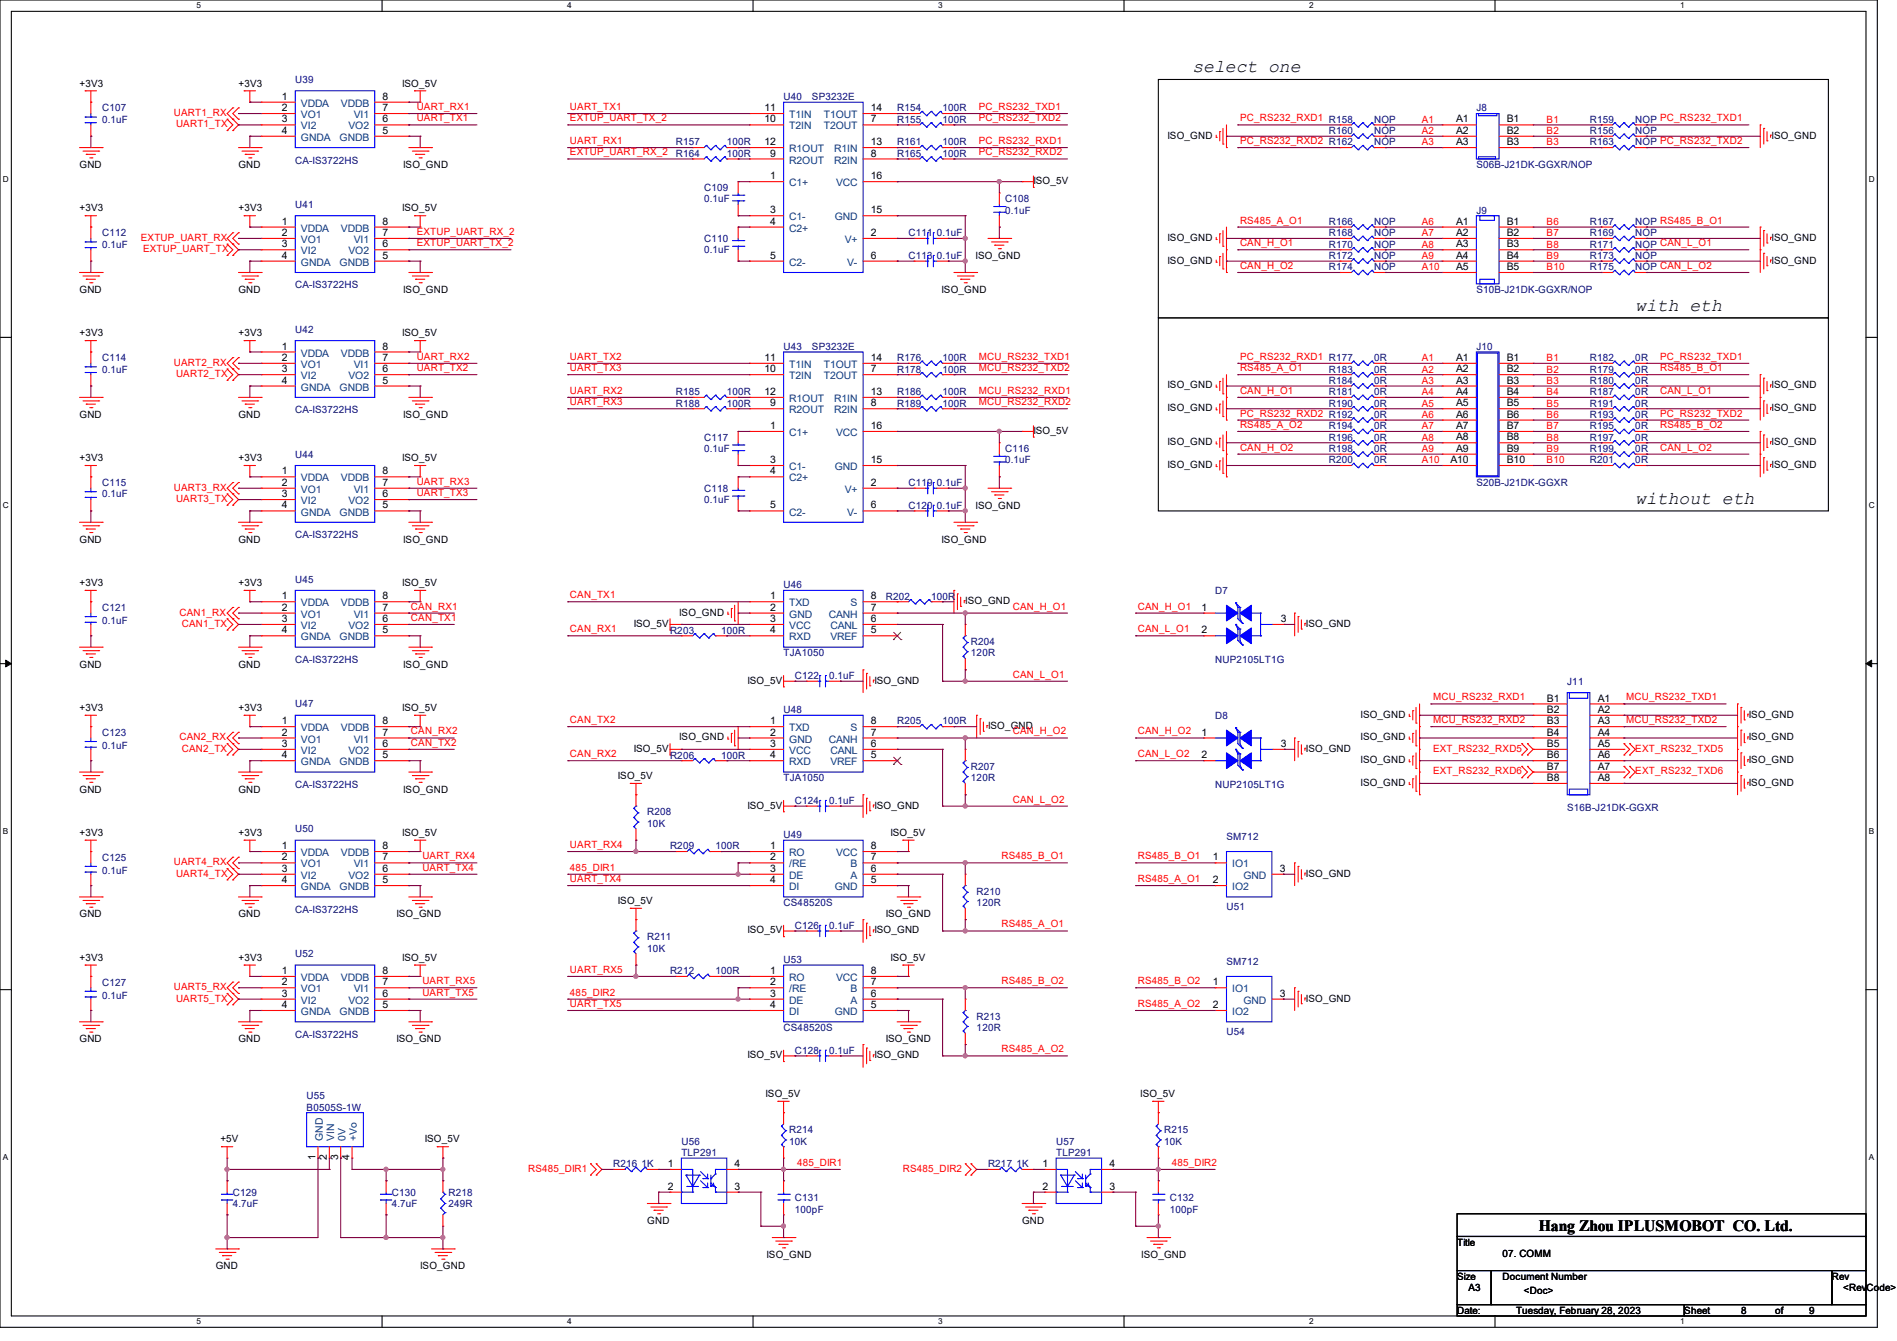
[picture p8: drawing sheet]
<svg xmlns="http://www.w3.org/2000/svg" width="297mm" height="210mm" viewBox="0 0 297 210" stroke-linecap="round" stroke-linejoin="round" font-family="sans-serif">
<defs><g id="words">
<g font-size="2.8">
<text x="186.7" y="11.3">select one</text>
<text x="256" y="48.6">with eth</text>
<text x="256" y="78.9">without eth</text>
</g>
<text font-size="2.5" x="240.9" y="192.7">Hang Zhou IPLUSMOBOT CO. Ltd.</text>
<g font-size="1.6">
<text x="12.4" y="13.5">+3V3</text>
<text x="37.3" y="13.5">+3V3</text>
<text x="44.1" y="15.6">1</text>
<text x="44.1" y="17.4">2</text>
<text x="59.9" y="17.4">7</text>
<text x="59.9" y="15.6">8</text>
<text x="62.9" y="13.5">ISO_5V</text>
<text x="119.7" y="17.4">11</text>
<text x="136.4" y="17.4">14</text>
<text x="44.1" y="19.2">3</text>
<text x="44.1" y="21">4</text>
<text x="59.9" y="21">5</text>
<text x="59.9" y="19.2">6</text>
<text x="119.7" y="19.2">10</text>
<text x="119.7" y="22.7">12</text>
<text x="136.4" y="19.2">7</text>
<text x="136.4" y="22.7">13</text>
<text x="182.8" y="21.7">ISO_GND</text>
<text x="228" y="19.2">A1</text>
<text x="228" y="21">A2</text>
<text x="228" y="22.7">A3</text>
<text x="235.9" y="19.2">B1</text>
<text x="235.9" y="21">B2</text>
<text x="235.9" y="22.7">B3</text>
<text x="277.4" y="21.7">ISO_GND</text>
<text x="12.4" y="26.3">GND</text>
<text x="37.3" y="26.3">GND</text>
<text x="63.1" y="26.3">ISO_GND</text>
<text x="120.6" y="28.1">1</text>
<text x="120.6" y="24.5">9</text>
<text x="136.4" y="24.5">8</text>
<text x="136.4" y="28.1">16</text>
<text x="161.8" y="28.8">ISO_5V</text>
<text x="12.4" y="33.1">+3V3</text>
<text x="37.3" y="33.1">+3V3</text>
<text x="44.1" y="35.2">1</text>
<text x="59.9" y="35.2">8</text>
<text x="62.9" y="33.1">ISO_5V</text>
<text x="120.6" y="33.4">3</text>
<text x="120.6" y="35.2">4</text>
<text x="136.4" y="33.4">15</text>
<text x="228" y="35.2">A1</text>
<text x="235.9" y="35.2">B1</text>
<text x="44.1" y="37">2</text>
<text x="44.1" y="38.7">3</text>
<text x="44.1" y="40.5">4</text>
<text x="59.9" y="40.5">5</text>
<text x="59.9" y="38.7">6</text>
<text x="59.9" y="37">7</text>
<text x="120.6" y="40.5">5</text>
<text x="136.4" y="37">2</text>
<text x="136.4" y="40.5">6</text>
<text x="152.7" y="40.6">ISO_GND</text>
<text x="182.8" y="41.3">ISO_GND</text>
<text x="182.8" y="37.7">ISO_GND</text>
<text x="228" y="37">A2</text>
<text x="228" y="38.7">A3</text>
<text x="228" y="40.5">A4</text>
<text x="235.9" y="37">B2</text>
<text x="235.9" y="38.7">B3</text>
<text x="235.9" y="40.5">B4</text>
<text x="277.4" y="41.3">ISO_GND</text>
<text x="277.4" y="37.7">ISO_GND</text>
<text x="12.4" y="45.9">GND</text>
<text x="37.3" y="45.9">GND</text>
<text x="63.1" y="45.9">ISO_GND</text>
<text x="147.4" y="45.9">ISO_GND</text>
<text x="228" y="42.3">A5</text>
<text x="235.9" y="42.3">B5</text>
<text x="12.4" y="52.7">+3V3</text>
<text x="37.3" y="52.7">+3V3</text>
<text x="62.9" y="52.7">ISO_5V</text>
<text x="44.1" y="54.7">1</text>
<text x="44.1" y="56.5">2</text>
<text x="44.1" y="58.3">3</text>
<text x="59.9" y="58.3">6</text>
<text x="59.9" y="56.5">7</text>
<text x="59.9" y="54.7">8</text>
<text x="119.7" y="56.5">11</text>
<text x="119.7" y="58.3">10</text>
<text x="136.4" y="56.5">14</text>
<text x="136.4" y="58.3">7</text>
<text x="228" y="56.5">A1</text>
<text x="228" y="58.3">A2</text>
<text x="235.9" y="56.5">B1</text>
<text x="235.9" y="58.3">B2</text>
<text x="12.4" y="65.4">GND</text>
<text x="37.3" y="65.4">GND</text>
<text x="44.1" y="60.1">4</text>
<text x="59.9" y="60.1">5</text>
<text x="63.1" y="65.4">ISO_GND</text>
<text x="119.7" y="61.8">12</text>
<text x="120.6" y="63.6">9</text>
<text x="136.4" y="61.8">13</text>
<text x="136.4" y="63.6">8</text>
<text x="182.8" y="60.8">ISO_GND</text>
<text x="182.8" y="64.4">ISO_GND</text>
<text x="228" y="60.1">A3</text>
<text x="228" y="61.8">A4</text>
<text x="228" y="63.6">A5</text>
<text x="228" y="65.4">A6</text>
<text x="235.9" y="60.1">B3</text>
<text x="235.9" y="61.8">B4</text>
<text x="235.9" y="63.6">B5</text>
<text x="235.9" y="65.4">B6</text>
<text x="277.4" y="64.4">ISO_GND</text>
<text x="277.4" y="60.8">ISO_GND</text>
<text x="120.6" y="67.2">1</text>
<text x="136.4" y="67.2">16</text>
<text x="161.8" y="67.9">ISO_5V</text>
<text x="182.8" y="69.7">ISO_GND</text>
<text x="228" y="67.2">A7</text>
<text x="228" y="69">A8</text>
<text x="228" y="70.7">A9</text>
<text x="235.9" y="67.2">B7</text>
<text x="235.9" y="69">B8</text>
<text x="235.9" y="70.7">B9</text>
<text x="277.4" y="69.7">ISO_GND</text>
<text x="12.4" y="72.2">+3V3</text>
<text x="37.3" y="72.2">+3V3</text>
<text x="44.1" y="74.3">1</text>
<text x="44.1" y="76.1">2</text>
<text x="44.1" y="77.9">3</text>
<text x="59.9" y="77.9">6</text>
<text x="59.9" y="76.1">7</text>
<text x="59.9" y="74.3">8</text>
<text x="62.9" y="72.2">ISO_5V</text>
<text x="120.6" y="72.5">3</text>
<text x="120.6" y="74.3">4</text>
<text x="136.4" y="76.1">2</text>
<text x="136.4" y="72.5">15</text>
<text x="182.8" y="73.3">ISO_GND</text>
<text x="227.1" y="72.5">A10</text>
<text x="235.9" y="72.5">B10</text>
<text x="277.4" y="73.3">ISO_GND</text>
<text x="44.1" y="79.6">4</text>
<text x="59.9" y="79.6">5</text>
<text x="120.6" y="79.6">5</text>
<text x="136.4" y="79.6">6</text>
<text x="152.7" y="79.7">ISO_GND</text>
<text x="12.4" y="85">GND</text>
<text x="37.3" y="85">GND</text>
<text x="63.1" y="85">ISO_GND</text>
<text x="147.4" y="85">ISO_GND</text>
<text x="12.4" y="91.8">+3V3</text>
<text x="37.3" y="91.8">+3V3</text>
<text x="44.1" y="93.9">1</text>
<text x="44.1" y="95.6">2</text>
<text x="59.9" y="95.6">7</text>
<text x="59.9" y="93.9">8</text>
<text x="62.9" y="91.8">ISO_5V</text>
<text x="120.6" y="93.9">1</text>
<text x="120.6" y="95.6">2</text>
<text x="136.4" y="95.6">7</text>
<text x="136.4" y="93.9">8</text>
<text x="151.1" y="94.6">ISO_GND</text>
<text x="188.1" y="95.6">1</text>
<text x="44.1" y="97.4">3</text>
<text x="44.1" y="99.2">4</text>
<text x="59.9" y="99.2">5</text>
<text x="59.9" y="97.4">6</text>
<text x="99.2" y="98.2">ISO_5V</text>
<text x="106.3" y="96.4">ISO_GND</text>
<text x="120.6" y="97.4">3</text>
<text x="120.6" y="99.2">4</text>
<text x="136.4" y="99.2">5</text>
<text x="136.4" y="97.4">6</text>
<text x="188.1" y="99.2">2</text>
<text x="200.5" y="97.4">3</text>
<text x="204.5" y="98.2">ISO_GND</text>
<text x="12.4" y="104.6">GND</text>
<text x="37.3" y="104.6">GND</text>
<text x="63.1" y="104.6">ISO_GND</text>
<text x="117" y="107.1">ISO_5V</text>
<text x="136.9" y="107.1">ISO_GND</text>
<text x="12.4" y="111.3">+3V3</text>
<text x="37.3" y="111.3">+3V3</text>
<text x="44.1" y="113.4">1</text>
<text x="59.9" y="113.4">8</text>
<text x="62.9" y="111.3">ISO_5V</text>
<text x="120.6" y="113.4">1</text>
<text x="136.4" y="113.4">8</text>
<text x="213" y="112.4">ISO_GND</text>
<text x="242.2" y="109.9">B1</text>
<text x="242.2" y="111.6">B2</text>
<text x="242.2" y="113.4">B3</text>
<text x="250.1" y="109.9">A1</text>
<text x="250.1" y="111.6">A2</text>
<text x="250.1" y="113.4">A3</text>
<text x="273.8" y="112.4">ISO_GND</text>
<text x="44.1" y="115.2">2</text>
<text x="44.1" y="117">3</text>
<text x="44.1" y="118.7">4</text>
<text x="59.9" y="118.7">5</text>
<text x="59.9" y="117">6</text>
<text x="59.9" y="115.2">7</text>
<text x="99.2" y="117.7">ISO_5V</text>
<text x="106.3" y="116">ISO_GND</text>
<text x="120.6" y="115.2">2</text>
<text x="120.6" y="117">3</text>
<text x="120.6" y="118.7">4</text>
<text x="136.4" y="118.7">5</text>
<text x="136.4" y="117">6</text>
<text x="136.4" y="115.2">7</text>
<text x="154.7" y="114.2">ISO_GND</text>
<text x="188.1" y="115.2">1</text>
<text x="188.1" y="118.7">2</text>
<text x="200.5" y="117">3</text>
<text x="204.5" y="117.7">ISO_GND</text>
<text x="213" y="116">ISO_GND</text>
<text x="213" y="119.5">ISO_GND</text>
<text x="242.2" y="115.2">B4</text>
<text x="242.2" y="117">B5</text>
<text x="242.2" y="118.7">B6</text>
<text x="250.1" y="115.2">A4</text>
<text x="250.1" y="117">A5</text>
<text x="250.1" y="118.7">A6</text>
<text x="273.8" y="116">ISO_GND</text>
<text x="273.8" y="119.5">ISO_GND</text>
<text x="12.4" y="124.1">GND</text>
<text x="37.3" y="124.1">GND</text>
<text x="63.1" y="124.1">ISO_GND</text>
<text x="96.7" y="122">ISO_5V</text>
<text x="213" y="123.1">ISO_GND</text>
<text x="242.2" y="120.5">B7</text>
<text x="242.2" y="122.3">B8</text>
<text x="250.1" y="120.5">A7</text>
<text x="250.1" y="122.3">A8</text>
<text x="273.8" y="123.1">ISO_GND</text>
<text x="12.4" y="130.9">+3V3</text>
<text x="37.3" y="130.9">+3V3</text>
<text x="62.9" y="130.9">ISO_5V</text>
<text x="117" y="126.6">ISO_5V</text>
<text x="136.9" y="126.6">ISO_GND</text>
<text x="139.4" y="130.9">ISO_5V</text>
<text x="44.1" y="133">1</text>
<text x="44.1" y="134.7">2</text>
<text x="44.1" y="136.5">3</text>
<text x="59.9" y="136.5">6</text>
<text x="59.9" y="134.7">7</text>
<text x="59.9" y="133">8</text>
<text x="120.6" y="133">1</text>
<text x="120.6" y="134.7">2</text>
<text x="120.6" y="136.5">3</text>
<text x="136.4" y="136.5">6</text>
<text x="136.4" y="134.7">7</text>
<text x="136.4" y="133">8</text>
<text x="189.9" y="134.7">1</text>
<text x="200.4" y="136.5">3</text>
<text x="204.5" y="137.3">ISO_GND</text>
<text x="12.4" y="143.7">GND</text>
<text x="37.3" y="143.7">GND</text>
<text x="44.1" y="138.3">4</text>
<text x="59.9" y="138.3">5</text>
<text x="62.1" y="143.7">ISO_GND</text>
<text x="96.7" y="141.6">ISO_5V</text>
<text x="120.6" y="138.3">4</text>
<text x="136.4" y="138.3">5</text>
<text x="138.7" y="143.7">ISO_GND</text>
<text x="189.9" y="138.3">2</text>
<text x="117" y="146.2">ISO_5V</text>
<text x="136.9" y="146.2">ISO_GND</text>
<text x="12.4" y="150.5">+3V3</text>
<text x="37.3" y="150.5">+3V3</text>
<text x="44.1" y="152.5">1</text>
<text x="44.1" y="154.3">2</text>
<text x="59.9" y="154.3">7</text>
<text x="59.9" y="152.5">8</text>
<text x="62.9" y="150.5">ISO_5V</text>
<text x="120.6" y="152.5">1</text>
<text x="120.6" y="154.3">2</text>
<text x="136.4" y="154.3">7</text>
<text x="136.4" y="152.5">8</text>
<text x="139.4" y="150.5">ISO_5V</text>
<text x="189.9" y="154.3">1</text>
<text x="44.1" y="156.1">3</text>
<text x="44.1" y="157.9">4</text>
<text x="59.9" y="157.9">5</text>
<text x="59.9" y="156.1">6</text>
<text x="120.6" y="156.1">3</text>
<text x="120.6" y="157.9">4</text>
<text x="136.4" y="157.9">5</text>
<text x="136.4" y="156.1">6</text>
<text x="189.9" y="157.9">2</text>
<text x="200.4" y="156.1">3</text>
<text x="204.5" y="156.8">ISO_GND</text>
<text x="12.4" y="163.2">GND</text>
<text x="37.3" y="163.2">GND</text>
<text x="62.1" y="163.2">ISO_GND</text>
<text x="117" y="165.7">ISO_5V</text>
<text x="136.9" y="165.7">ISO_GND</text>
<text x="138.7" y="163.2">ISO_GND</text>
<text x="119.8" y="171.8">ISO_5V</text>
<text x="178.5" y="171.8">ISO_5V</text>
<text x="34.5" y="178.9">+5V</text>
<text x="66.5" y="178.9">ISO_5V</text>
<text x="49.4" y="181.7" transform="rotate(-90 49.4 181.7)">1</text>
<text x="51.2" y="181.7" transform="rotate(-90 51.2 181.7)">2</text>
<text x="53" y="181.7" transform="rotate(-90 53 181.7)">3</text>
<text x="54.7" y="181.7" transform="rotate(-90 54.7 181.7)">4</text>
<text x="104.6" y="182.8">1</text>
<text x="115" y="182.8">4</text>
<text x="163.2" y="182.8">1</text>
<text x="173.7" y="182.8">4</text>
<text x="101.3" y="191.7">GND</text>
<text x="104.6" y="186.3">2</text>
<text x="115" y="186.3">3</text>
<text x="160" y="191.7">GND</text>
<text x="163.2" y="186.3">2</text>
<text x="173.7" y="186.3">3</text>
<text x="120" y="197">ISO_GND</text>
<text x="178.7" y="197">ISO_GND</text>
<text x="228.1" y="195.1">Title</text>
<text x="235.2" y="196.8">07. COMM</text>
<text x="33.8" y="198.8">GND</text>
<text x="65.8" y="198.8">ISO_GND</text>
<text x="228.1" y="200.4">Size</text>
<text x="229.9" y="202.2">A3</text>
<text x="235.2" y="200.4">Document Number</text>
<text x="238.6" y="202.7">&lt;Doc&gt;</text>
<text x="286.8" y="200.4">Rev</text>
<text x="288.6" y="202.2">&lt;Rev</text>
<text x="292.2" y="202.2">Co</text>
<text x="294.3" y="202.2">de&gt;</text>
<text x="228.1" y="205.7">Date:</text>
<text x="237.4" y="205.7">Tuesday, February 28, 2023</text>
<text x="263.7" y="205.7">Sheet</text>
<text x="272.6" y="205.7">8</text>
<text x="277.9" y="205.7">of</text>
<text x="283.3" y="205.7">9</text>
</g>
<g font-size="1.6" fill="#000080">
<text x="16" y="17.4">C107</text>
<text x="46.2" y="13">U39</text>
<text x="122.7" y="15.7">U40</text>
<text x="127.1" y="15.7">SP3232E</text>
<text x="140.5" y="17.4">R154</text>
<text x="147.6" y="17.4">100R</text>
<text x="231.1" y="17.4">J8</text>
<text x="16" y="19.2">0.1uF</text>
<text x="105.8" y="22.8">R157</text>
<text x="113.8" y="22.8">100R</text>
<text x="140.5" y="22.8">R161</text>
<text x="140.5" y="19.2">R155</text>
<text x="147.6" y="22.8">100R</text>
<text x="147.6" y="19.2">100R</text>
<text x="208" y="21">R160</text>
<text x="215.1" y="22.8">NOP</text>
<text x="215.1" y="21">NOP</text>
<text x="215.1" y="19.2">NOP</text>
<text x="248.9" y="22.8">R163</text>
<text x="248.9" y="21">R156</text>
<text x="248.9" y="19.2">R159</text>
<text x="256" y="22.8">NOP PC_RS232_TXD2</text>
<text x="256" y="21">NOP</text>
<text x="256" y="19.2">NOP PC_RS232_TXD1</text>
<text x="46.2" y="25.6">CA-IS3722HS</text>
<text x="105.8" y="24.6">R164</text>
<text x="110.2" y="29.9">C109</text>
<text x="113.8" y="24.6">100R</text>
<text x="140.5" y="24.6">R165</text>
<text x="147.6" y="24.6">100R</text>
<text x="231.1" y="26.3">S06B-J21DK-GGXR/NOP</text>
<text x="46.2" y="32.6">U41</text>
<text x="110.2" y="31.7">0.1uF</text>
<text x="157.4" y="31.7">C108</text>
<text x="157.4" y="33.4">0.1uF</text>
<text x="208" y="35.2">R166</text>
<text x="215.1" y="35.2">NOP</text>
<text x="231.1" y="33.4">J9</text>
<text x="248.9" y="35.2">R167</text>
<text x="256" y="35.2">NOP RS485_B_O1</text>
<text x="16" y="37">C112</text>
<text x="16" y="38.8">0.1uF</text>
<text x="110.2" y="37.9">C110</text>
<text x="110.2" y="39.7">0.1uF</text>
<text x="142.2" y="40.6">C113</text>
<text x="142.2" y="37">C111</text>
<text x="146.7" y="40.6">0.1uF</text>
<text x="146.7" y="37">0.1uF</text>
<text x="208" y="40.6">R172</text>
<text x="208" y="37">R168</text>
<text x="208" y="38.8">R170</text>
<text x="215.1" y="40.6">NOP</text>
<text x="215.1" y="37">NOP</text>
<text x="215.1" y="38.8">NOP</text>
<text x="248.9" y="40.6">R173</text>
<text x="248.9" y="38.8">R171</text>
<text x="248.9" y="37">R169</text>
<text x="256" y="40.6">NOP</text>
<text x="256" y="38.8">NOP CAN_L_O1</text>
<text x="256" y="37">NOP</text>
<text x="46.2" y="45.2">CA-IS3722HS</text>
<text x="208" y="42.3">R174</text>
<text x="215.1" y="42.3">NOP</text>
<text x="231.1" y="45.9">S10B-J21DK-GGXR/NOP</text>
<text x="248.9" y="42.3">R175</text>
<text x="256" y="42.3">NOP CAN_L_O2</text>
<text x="46.2" y="52.1">U42</text>
<text x="16" y="56.6">C114</text>
<text x="16" y="58.3">0.1uF</text>
<text x="122.7" y="54.8">U43</text>
<text x="127.1" y="54.8">SP3232E</text>
<text x="140.5" y="58.3">R178</text>
<text x="140.5" y="56.6">R176</text>
<text x="147.6" y="58.3">100R</text>
<text x="147.6" y="56.6">100R</text>
<text x="208" y="58.3">R183</text>
<text x="215.1" y="56.6">0R</text>
<text x="215.1" y="58.3">0R</text>
<text x="231.1" y="54.8">J10</text>
<text x="248.9" y="58.3">R179</text>
<text x="248.9" y="56.6">R182</text>
<text x="256" y="58.3">0R</text>
<text x="256" y="56.6">0R</text>
<text x="46.2" y="64.7">CA-IS3722HS</text>
<text x="105.8" y="63.7">R188</text>
<text x="105.8" y="61.9">R185</text>
<text x="113.8" y="63.7">100R</text>
<text x="113.8" y="61.9">100R</text>
<text x="140.5" y="61.9">R186</text>
<text x="140.5" y="63.7">R189</text>
<text x="147.6" y="61.9">100R</text>
<text x="147.6" y="63.7">100R</text>
<text x="208" y="60.1">R184</text>
<text x="208" y="63.7">R190</text>
<text x="208" y="61.9">R181</text>
<text x="215.1" y="60.1">0R</text>
<text x="215.1" y="63.7">0R</text>
<text x="215.1" y="61.9">0R</text>
<text x="215.1" y="65.4">0R</text>
<text x="248.9" y="61.9">R187</text>
<text x="248.9" y="60.1">R180</text>
<text x="248.9" y="63.7">R191</text>
<text x="248.9" y="65.4">R193</text>
<text x="256" y="61.9">0R</text>
<text x="256" y="60.1">0R</text>
<text x="256" y="63.7">0R</text>
<text x="256" y="65.4">0R</text>
<text x="46.2" y="71.7">U44</text>
<text x="110.2" y="69">C117</text>
<text x="110.2" y="70.8">0.1uF</text>
<text x="157.4" y="70.8">C116</text>
<text x="208" y="69">R196</text>
<text x="208" y="67.2">R194</text>
<text x="208" y="70.8">R198</text>
<text x="215.1" y="69">0R</text>
<text x="215.1" y="67.2">0R</text>
<text x="215.1" y="70.8">0R</text>
<text x="248.9" y="69">R197</text>
<text x="248.9" y="70.8">R199</text>
<text x="248.9" y="67.2">R195</text>
<text x="256" y="69">0R</text>
<text x="256" y="70.8">0R</text>
<text x="256" y="67.2">0R</text>
<text x="16" y="76.1">C115</text>
<text x="16" y="77.9">0.1uF</text>
<text x="110.2" y="77">C118</text>
<text x="142.2" y="76.1">C119</text>
<text x="146.7" y="76.1">0.1uF</text>
<text x="157.4" y="72.6">0.1uF</text>
<text x="208" y="72.6">R200</text>
<text x="215.1" y="72.6">0R</text>
<text x="231.1" y="76.1">S20B-J21DK-GGXR</text>
<text x="248.9" y="72.6">R201</text>
<text x="256" y="72.6">0R</text>
<text x="110.2" y="78.8">0.1uF</text>
<text x="142.2" y="79.7">C120</text>
<text x="146.7" y="79.7">0.1uF</text>
<text x="46.2" y="84.3">CA-IS3722HS</text>
<text x="16" y="95.7">C121</text>
<text x="46.2" y="91.2">U45</text>
<text x="122.7" y="92.1">U46</text>
<text x="138.7" y="93.9">R202</text>
<text x="145.8" y="93.9">100R</text>
<text x="190.2" y="93">D7</text>
<text x="16" y="97.8">0.1uF</text>
<text x="104.9" y="99.2">R203</text>
<text x="112.9" y="99.2">100R</text>
<text x="152" y="101">R204</text>
<text x="46.2" y="103.8">CA-IS3722HS</text>
<text x="122.7" y="102.8">TJA1050</text>
<text x="124.5" y="106.3">C122</text>
<text x="129.8" y="106.3">0.1uF</text>
<text x="152" y="102.8">120R</text>
<text x="190.2" y="103.8">NUP2105LT1G</text>
<text x="245.4" y="107.2">J11</text>
<text x="46.2" y="110.8">U47</text>
<text x="122.7" y="111.7">U48</text>
<text x="140.5" y="113.5">R205</text>
<text x="147.6" y="113.5">100R</text>
<text x="190.2" y="112.6">D8</text>
<text x="16" y="115.2">C123</text>
<text x="16" y="117.3">0.1uF</text>
<text x="104.9" y="118.8">R206</text>
<text x="112.9" y="118.8">100R</text>
<text x="46.2" y="123.4">CA-IS3722HS</text>
<text x="122.7" y="122.3">TJA1050</text>
<text x="124.5" y="125.9">C124</text>
<text x="129.8" y="125.9">0.1uF</text>
<text x="152" y="120.6">R207</text>
<text x="152" y="122.3">120R</text>
<text x="190.2" y="123.4">NUP2105LT1G</text>
<text x="46.2" y="130.3">U50</text>
<text x="101.3" y="127.7">R208</text>
<text x="101.3" y="129.5">10K</text>
<text x="122.7" y="131.2">U49</text>
<text x="192" y="131.6">SM712</text>
<text x="245.4" y="127">S16B-J21DK-GGXR</text>
<text x="16" y="134.8">C125</text>
<text x="16" y="136.9">0.1uF</text>
<text x="104.9" y="133">R209</text>
<text x="112" y="133">100R</text>
<text x="46.2" y="143">CA-IS3722HS</text>
<text x="122.7" y="141.9">CS48520S</text>
<text x="152.9" y="140.1">R210</text>
<text x="152.9" y="141.9">120R</text>
<text x="192" y="142.5">U51</text>
<text x="46.2" y="149.9">U52</text>
<text x="101.3" y="147.2">R211</text>
<text x="101.3" y="149">10K</text>
<text x="124.5" y="145.5">C126</text>
<text x="129.8" y="145.5">0.1uF</text>
<text x="16" y="154.3">C127</text>
<text x="104.9" y="152.6">R212</text>
<text x="112" y="152.6">100R</text>
<text x="122.7" y="150.8">U53</text>
<text x="192" y="151.1">SM712</text>
<text x="16" y="156.5">0.1uF</text>
<text x="122.7" y="161.5">CS48520S</text>
<text x="152.9" y="159.7">R213</text>
<text x="152.9" y="161.5">120R</text>
<text x="46.2" y="162.5">CA-IS3722HS</text>
<text x="124.5" y="165">C128</text>
<text x="129.8" y="165">0.1uF</text>
<text x="192" y="162">U54</text>
<text x="48" y="172.1">U55</text>
<text x="48" y="173.9">B0505S-1W</text>
<text x="106.7" y="179.2">U56</text>
<text x="123.6" y="177.5">R214</text>
<text x="123.6" y="179.2">10K</text>
<text x="165.4" y="179.2">U57</text>
<text x="182.2" y="177.5">R215</text>
<text x="182.2" y="179.2">10K</text>
<text x="96" y="182.8">R216</text>
<text x="100.5" y="182.8">1K</text>
<text x="106.7" y="181">TLP291</text>
<text x="154.7" y="182.8">R217</text>
<text x="159.1" y="182.8">1K</text>
<text x="165.4" y="181">TLP291</text>
<text x="36.4" y="187.2">C129</text>
<text x="36.4" y="189">4.7uF</text>
<text x="61.3" y="187.2">C130</text>
<text x="61.3" y="189">4.7uF</text>
<text x="70.2" y="187.2">R218</text>
<text x="70.2" y="189">249R</text>
<text x="124.5" y="188.1">C131</text>
<text x="124.5" y="189.9">100pF</text>
<text x="183.1" y="188.1">C132</text>
<text x="183.1" y="189.9">100pF</text>
</g>
<g font-size="1.6" fill="#004080">
<text x="47.1" y="16.7">VDDA</text>
<text x="53.4" y="16.7">VDDB</text>
<text x="47.1" y="18.5">VO1</text>
<text x="47.1" y="20.3">VI2</text>
<text x="47.1" y="22.1">GNDA</text>
<text x="53.2" y="22.1">GNDB</text>
<text x="54.6" y="20.3">VO2</text>
<text x="55.4" y="18.5">VI1</text>
<text x="123.6" y="18.5">T1IN</text>
<text x="123.6" y="20.3">T2IN</text>
<text x="123.6" y="23.8">R1OUT</text>
<text x="129" y="18.5">T1OUT</text>
<text x="129" y="20.3">T2OUT</text>
<text x="130.6" y="23.8">R1IN</text>
<text x="123.6" y="29.2">C1+</text>
<text x="123.6" y="25.6">R2OUT</text>
<text x="130.6" y="25.6">R2IN</text>
<text x="130.9" y="29.2">VCC</text>
<text x="123.6" y="34.5">C1-</text>
<text x="130.7" y="34.5">GND</text>
<text x="47.1" y="36.3">VDDA</text>
<text x="47.1" y="38.1">VO1</text>
<text x="47.1" y="39.8">VI2</text>
<text x="47.1" y="41.6">GNDA</text>
<text x="53.2" y="41.6">GNDB</text>
<text x="53.4" y="36.3">VDDB</text>
<text x="54.6" y="39.8">VO2</text>
<text x="55.4" y="38.1">VI1</text>
<text x="123.6" y="36.3">C2+</text>
<text x="123.6" y="41.6">C2-</text>
<text x="132.2" y="38.1">V+</text>
<text x="132.6" y="41.6">V-</text>
<text x="47.1" y="55.8">VDDA</text>
<text x="47.1" y="57.6">VO1</text>
<text x="47.1" y="59.4">VI2</text>
<text x="53.4" y="55.8">VDDB</text>
<text x="54.6" y="59.4">VO2</text>
<text x="55.4" y="57.6">VI1</text>
<text x="123.6" y="57.6">T1IN</text>
<text x="123.6" y="59.4">T2IN</text>
<text x="129" y="57.6">T1OUT</text>
<text x="129" y="59.4">T2OUT</text>
<text x="47.1" y="61.2">GNDA</text>
<text x="53.2" y="61.2">GNDB</text>
<text x="123.6" y="62.9">R1OUT</text>
<text x="123.6" y="64.7">R2OUT</text>
<text x="130.6" y="62.9">R1IN</text>
<text x="130.6" y="64.7">R2IN</text>
<text x="123.6" y="68.3">C1+</text>
<text x="130.9" y="68.3">VCC</text>
<text x="47.1" y="75.4">VDDA</text>
<text x="47.1" y="77.2">VO1</text>
<text x="53.4" y="75.4">VDDB</text>
<text x="55.4" y="77.2">VI1</text>
<text x="123.6" y="73.6">C1-</text>
<text x="123.6" y="75.4">C2+</text>
<text x="130.7" y="73.6">GND</text>
<text x="132.2" y="77.2">V+</text>
<text x="47.1" y="79">VI2</text>
<text x="47.1" y="80.7">GNDA</text>
<text x="53.2" y="80.7">GNDB</text>
<text x="54.6" y="79">VO2</text>
<text x="123.6" y="80.7">C2-</text>
<text x="132.6" y="80.7">V-</text>
<text x="47.1" y="95">VDDA</text>
<text x="53.4" y="95">VDDB</text>
<text x="123.6" y="95">TXD</text>
<text x="133.2" y="95">S</text>
<text x="47.1" y="96.7">VO1</text>
<text x="47.1" y="98.5">VI2</text>
<text x="47.1" y="100.3">GNDA</text>
<text x="53.2" y="100.3">GNDB</text>
<text x="54.6" y="98.5">VO2</text>
<text x="55.4" y="96.7">VI1</text>
<text x="123.6" y="96.7">GND</text>
<text x="123.6" y="98.5">VCC</text>
<text x="123.6" y="100.3">RXD</text>
<text x="129.8" y="96.7">CANH</text>
<text x="130" y="100.3">VREF</text>
<text x="130" y="98.5">CANL</text>
<text x="47.1" y="114.5">VDDA</text>
<text x="47.1" y="116.3">VO1</text>
<text x="47.1" y="118.1">VI2</text>
<text x="47.1" y="119.8">GNDA</text>
<text x="53.2" y="119.8">GNDB</text>
<text x="53.4" y="114.5">VDDB</text>
<text x="54.6" y="118.1">VO2</text>
<text x="55.4" y="116.3">VI1</text>
<text x="123.6" y="114.5">TXD</text>
<text x="123.6" y="116.3">GND</text>
<text x="123.6" y="118.1">VCC</text>
<text x="123.6" y="119.8">RXD</text>
<text x="129.8" y="116.3">CANH</text>
<text x="130" y="119.8">VREF</text>
<text x="130" y="118.1">CANL</text>
<text x="133.2" y="114.5">S</text>
<text x="47.1" y="134.1">VDDA</text>
<text x="47.1" y="135.8">VO1</text>
<text x="47.1" y="137.6">VI2</text>
<text x="53.4" y="134.1">VDDB</text>
<text x="54.6" y="137.6">VO2</text>
<text x="55.4" y="135.8">VI1</text>
<text x="123.6" y="134.1">RO</text>
<text x="123.6" y="135.8">/RE</text>
<text x="123.6" y="137.6">DE</text>
<text x="130.9" y="134.1">VCC</text>
<text x="133.2" y="137.6">A</text>
<text x="133.2" y="135.8">B</text>
<text x="192.9" y="135.8">IO1</text>
<text x="194.7" y="137.6">GND</text>
<text x="47.1" y="139.4">GNDA</text>
<text x="53.2" y="139.4">GNDB</text>
<text x="123.6" y="139.4">DI</text>
<text x="130.7" y="139.4">GND</text>
<text x="192.9" y="139.4">IO2</text>
<text x="47.1" y="153.6">VDDA</text>
<text x="47.1" y="155.4">VO1</text>
<text x="53.4" y="153.6">VDDB</text>
<text x="55.4" y="155.4">VI1</text>
<text x="123.6" y="153.6">RO</text>
<text x="123.6" y="155.4">/RE</text>
<text x="130.9" y="153.6">VCC</text>
<text x="133.2" y="155.4">B</text>
<text x="192.9" y="155.4">IO1</text>
<text x="47.1" y="157.2">VI2</text>
<text x="47.1" y="159">GNDA</text>
<text x="53.2" y="159">GNDB</text>
<text x="54.6" y="157.2">VO2</text>
<text x="123.6" y="157.2">DE</text>
<text x="123.6" y="159">DI</text>
<text x="130.7" y="159">GND</text>
<text x="133.2" y="157.2">A</text>
<text x="192.9" y="159">IO2</text>
<text x="194.7" y="157.2">GND</text>
<text x="50.5" y="178.7" transform="rotate(-90 50.5 178.7)">GND</text>
<text x="52.3" y="178.7" transform="rotate(-90 52.3 178.7)">VIN</text>
<text x="54.1" y="178.7" transform="rotate(-90 54.1 178.7)">0V</text>
<text x="55.9" y="178.7" transform="rotate(-90 55.9 178.7)">+Vo</text>
</g>
<g font-size="1.6" fill="#f00">
<text x="65.2" y="17.2">UART_RX1</text>
<text x="89.2" y="17.2">UART_TX1</text>
<text x="153.2" y="17.2">PC_RS232_TXD1</text>
<text x="27.2" y="18.2">UART1_RX</text>
<text x="27.6" y="19.9">UART1_TX</text>
<text x="65.2" y="19">UART_TX1</text>
<text x="89.2" y="22.6">UART_RX1</text>
<text x="89.2" y="19">EXTUP_UART_TX_2</text>
<text x="153.2" y="22.6">PC_RS232_RXD1</text>
<text x="153.2" y="19">PC_RS232_TXD2</text>
<text x="194.1" y="19">PC_RS232_RXD1 R158</text>
<text x="194.1" y="22.6">PC_RS232_RXD2 R162</text>
<text x="222.6" y="19.2">A1</text>
<text x="222.6" y="22.8">A3</text>
<text x="222.6" y="21">A2</text>
<text x="242.1" y="22.8">B3</text>
<text x="242.1" y="21">B2</text>
<text x="242.1" y="19.2">B1</text>
<text x="89.2" y="24.3">EXTUP_UART_RX_2</text>
<text x="153.2" y="24.3">PC_RS232_RXD2</text>
<text x="194.1" y="35">RS485_A_O1</text>
<text x="222.6" y="35.2">A6</text>
<text x="242.1" y="35.2">B6</text>
<text x="22.1" y="37.7">EXTUP_UART_RX</text>
<text x="22.4" y="39.5">EXTUP_UART_TX</text>
<text x="65.2" y="36.8">EXTUP_UART_RX_2</text>
<text x="65.2" y="38.6">EXTUP_UART_TX_2</text>
<text x="194.1" y="38.6">CAN_H_O1</text>
<text x="222.6" y="37">A7</text>
<text x="222.6" y="38.8">A8</text>
<text x="222.6" y="40.6">A9</text>
<text x="242.1" y="37">B7</text>
<text x="242.1" y="40.6">B9</text>
<text x="242.1" y="38.8">B8</text>
<text x="194.1" y="42.1">CAN_H_O2</text>
<text x="222.6" y="42.3">A10</text>
<text x="242.1" y="42.3">B10</text>
<text x="27.2" y="57.3">UART2_RX</text>
<text x="27.6" y="59.1">UART2_TX</text>
<text x="65.2" y="56.3">UART_RX2</text>
<text x="65.2" y="58.1">UART_TX2</text>
<text x="89.2" y="56.3">UART_TX2</text>
<text x="89.2" y="58.1">UART_TX3</text>
<text x="153.2" y="56.3">MCU_RS232_TXD1</text>
<text x="153.2" y="58.1">MCU_RS232_TXD2</text>
<text x="194.1" y="56.3">PC_RS232_RXD1 R177</text>
<text x="194.1" y="58.1">RS485_A_O1</text>
<text x="222.6" y="56.6">A1</text>
<text x="222.6" y="58.3">A2</text>
<text x="242.1" y="56.6">B1</text>
<text x="242.1" y="58.3">B2</text>
<text x="259.9" y="58.1">RS485_B_O1</text>
<text x="259.9" y="56.3">PC_RS232_TXD1</text>
<text x="89.2" y="61.7">UART_RX2</text>
<text x="89.2" y="63.5">UART_RX3</text>
<text x="153.2" y="61.7">MCU_RS232_RXD1</text>
<text x="153.2" y="63.5">MCU_RS232_RXD2</text>
<text x="194.1" y="61.7">CAN_H_O1</text>
<text x="194.1" y="65.2">PC_RS232_RXD2 R192</text>
<text x="222.6" y="63.7">A5</text>
<text x="222.6" y="60.1">A3</text>
<text x="222.6" y="61.9">A4</text>
<text x="222.6" y="65.4">A6</text>
<text x="242.1" y="65.4">B6</text>
<text x="242.1" y="63.7">B5</text>
<text x="242.1" y="60.1">B3</text>
<text x="242.1" y="61.9">B4</text>
<text x="259.9" y="61.7">CAN_L_O1</text>
<text x="259.9" y="65.2">PC_RS232_TXD2</text>
<text x="194.1" y="70.6">CAN_H_O2</text>
<text x="194.1" y="67">RS485_A_O2</text>
<text x="222.6" y="70.8">A9</text>
<text x="222.6" y="69">A8</text>
<text x="222.6" y="67.2">A7</text>
<text x="242.1" y="70.8">B9</text>
<text x="242.1" y="69">B8</text>
<text x="242.1" y="67.2">B7</text>
<text x="259.9" y="67">RS485_B_O2</text>
<text x="259.9" y="70.6">CAN_L_O2</text>
<text x="27.2" y="76.8">UART3_RX</text>
<text x="65.2" y="75.9">UART_RX3</text>
<text x="65.2" y="77.7">UART_TX3</text>
<text x="222.6" y="72.6">A10</text>
<text x="242.1" y="72.6">B10</text>
<text x="27.6" y="78.6">UART3_TX</text>
<text x="64.3" y="95.5">CAN_RX1</text>
<text x="89.2" y="93.7">CAN_TX1</text>
<text x="158.6" y="95.5">CAN_H_O1</text>
<text x="178.1" y="95.5">CAN_H_O1</text>
<text x="28.1" y="96.4">CAN1_RX</text>
<text x="28.4" y="98.2">CAN1_TX</text>
<text x="64.3" y="97.2">CAN_TX1</text>
<text x="89.2" y="99">CAN_RX1</text>
<text x="178.1" y="99">CAN_L_O1</text>
<text x="158.6" y="106.1">CAN_L_O1</text>
<text x="89.2" y="113.2">CAN_TX2</text>
<text x="224.4" y="109.7">MCU_RS232_RXD1</text>
<text x="224.4" y="113.2">MCU_RS232_RXD2</text>
<text x="254.6" y="109.7">MCU_RS232_TXD1</text>
<text x="254.6" y="113.2">MCU_RS232_TXD2</text>
<text x="28.1" y="116">CAN2_RX</text>
<text x="28.4" y="117.7">CAN2_TX</text>
<text x="64.3" y="115">CAN_RX2</text>
<text x="64.3" y="116.8">CAN_TX2</text>
<text x="89.2" y="118.6">CAN_RX2</text>
<text x="158.6" y="115">CAN_H_O2</text>
<text x="178.1" y="118.6">CAN_L_O2</text>
<text x="178.1" y="115">CAN_H_O2</text>
<text x="224.4" y="117.7">EXT_RS232_RXD5</text>
<text x="256" y="117.7">EXT_RS232_TXD5</text>
<text x="158.6" y="125.7">CAN_L_O2</text>
<text x="224.4" y="121.3">EXT_RS232_RXD6</text>
<text x="256" y="121.3">EXT_RS232_TXD6</text>
<text x="27.2" y="135.5">UART4_RX</text>
<text x="27.6" y="137.3">UART4_TX</text>
<text x="66.1" y="134.6">UART_RX4</text>
<text x="66.1" y="136.4">UART_TX4</text>
<text x="89.2" y="136.4">485_DIR1</text>
<text x="89.2" y="132.8">UART_RX4</text>
<text x="156.8" y="134.6">RS485_B_O1</text>
<text x="178.1" y="134.6">RS485_B_O1</text>
<text x="89.2" y="138.1">UART_TX4</text>
<text x="178.1" y="138.1">RS485_A_O1</text>
<text x="156.8" y="145.2">RS485_A_O1</text>
<text x="27.2" y="155.1">UART5_RX</text>
<text x="66.1" y="154.1">UART_RX5</text>
<text x="66.1" y="155.9">UART_TX5</text>
<text x="89.2" y="155.9">485_DIR2</text>
<text x="89.2" y="152.4">UART_RX5</text>
<text x="156.8" y="154.1">RS485_B_O2</text>
<text x="178.1" y="154.1">RS485_B_O2</text>
<text x="27.6" y="156.8">UART5_TX</text>
<text x="89.2" y="157.7">UART_TX5</text>
<text x="178.1" y="157.7">RS485_A_O2</text>
<text x="156.8" y="164.8">RS485_A_O2</text>
<text x="82.7" y="183.5">RS485_DIR1</text>
<text x="124.8" y="182.6">485_DIR1</text>
<text x="141.4" y="183.5">RS485_DIR2</text>
<text x="183.5" y="182.6">485_DIR2</text>
</g>
<g font-size="1.3">
<text x="30.8" y="1.3">5</text>
<text x="88.8" y="1.3">4</text>
<text x="146.9" y="1.3">3</text>
<text x="205" y="1.3">2</text>
<text x="263.1" y="1.3">1</text>
<text x=".5" y="28.4">D</text>
<text x="292.6" y="28.4">D</text>
<text x=".5" y="79.5">C</text>
<text x="292.6" y="79.5">C</text>
<text x=".5" y="130.6">B</text>
<text x="292.6" y="130.6">B</text>
<text x=".5" y="181.7">A</text>
<text x="292.6" y="181.7">A</text>
<text x="30.8" y="207.4">5</text>
<text x="88.8" y="207.4">4</text>
<text x="146.9" y="207.4">3</text>
<text x="205" y="207.4">2</text>
<text x="263.1" y="207.4">1</text>
</g>
</g></defs>
<g fill="none" stroke="#000" stroke-width=".17">
<path d="M0 0h293.9v207.9h-293.9zM1.8 1.8h290.3v204.3h-290.3zM59.8 0v1.8M117.9 0v1.8M176 0v1.8M181.4 12.4h104.9v37.4h-104.9zM234.1 0v1.8M0 52.8h1.8M181.4 49.8h104.9v30.2h-104.9zM292.1 52.8h1.8M0 103.9h1.8M292.1 103.9h1.8"/>
<path d="M0 155h1.8M292.1 155h1.8M228.1 190.1h64v3.5h-64zM228.1 193.6h64v5.4h-64zM228.1 199h5.4v5.3h-5.4zM233.5 199h53.3v5.3h-53.3zM286.8 199h5.3v5.3h-5.3zM59.8 206.1v1.8M117.9 206.1v1.8M176 206.1v1.8M228.1 204.3h35.6v1.8h-35.6zM234.1 206.1v1.8"/>
<path d="M263.7 204.3h28.4v1.8h-28.4z"/>
</g>
<path d="M.9 103.4l.9 .5-.9 .5zM292.1 103.9l.9-.5v1z" fill="#000"/>
<path d="M.9 103.4l.9 .5-.9 .5zM292.1 103.9l.9-.5v1z" fill="none" stroke="#000" stroke-width=".16"/>
<g fill="none" stroke="#f00" stroke-width=".17">
<path d="M13.3 14.2h.1M13.3 14.2h1.8M14.2 16h.1M14.2 14.2v3.6M14.2 19.6v1.7M35.6 18.7h.1M35.6 18.7l.8 .9-.8 .8M36.4 18.7h.1M36.4 16.9h.1M36.4 16.9l-.8 .9 1.7 1.8-.9 .8M37.3 16.9h.1M37.3 18.7h.1"/>
<path d="M37.3 16.9l-.9 .9 .9 .9M38.2 14.2h.1M38.2 14.2h1.8M39.1 16h.1M39.1 14.2v1.8M64.9 14.2h.1M64.9 14.2h1.8M65.8 16h.1M65.8 14.2v1.8M142.2 17.8h.1M142.2 17.8h1.8M147.6 17.8h1.8"/>
<path d="M149.4 17.8h.1M192 19.6v3.5M275.6 19.6h.1M275.6 19.6v3.5M12.4 23.1h3.6M13 23.7h2.5M13.3 33.8h.1M13.3 33.8h1.8M13.5 24.2h.1M13.5 24.2h1.4M14.1 24.7h.3M14.2 35.6h.1"/>
<path d="M14.2 21.3h.1M14.2 33.8v3.5M14.2 39.1v1.8M14.4 24.7h.1M15.5 23.7h.1M16 23.1h.1M35.6 20.4h.1M35.6 38.2h.1M35.6 38.2l.8 .9-.8 .9M36.4 20.4h.1M36.4 38.2h.1M36.4 36.4h.1"/>
<path d="M36.4 36.4l-.8 .9 1.7 1.8-.9 .9M37.3 36.4h.1M37.3 38.2h.1M37.3 23.1h3.6M37.3 36.4l-.9 .9 .9 .9M37.9 23.7h2.4M38.2 33.8h.1M38.2 33.8h1.8M38.4 24.2h.1M38.4 24.2h1.4M38.9 24.7h.4M39.1 35.6h.1"/>
<path d="M39.1 33.8v1.8M39.3 24.7h.1M40.3 23.7h.1M40.9 23.1h.1M64 23.1h3.6M64.6 23.7h2.4M64.9 33.8h.1M64.9 33.8h1.8M65.1 24.2h.1M65.1 24.2h1.4M65.6 24.7h.4M65.8 35.6h.1"/>
<path d="M65.8 33.8v1.8M66 24.7h.1M67 23.7h.1M67.6 23.1h.1M108.5 24.9h.1M108.5 24.9h1.7M113.8 24.9h1.8M115.6 24.9h.1M142.2 23.1h.1M142.2 23.1h1.8M147.6 23.1h1.8M149.4 23.1h.1"/>
<path d="M154.7 37.3h3.5M155.2 37.9h2.5M155.7 38.4h.1M155.7 38.4h1.5M156.3 38.9h.3M156.6 38.9h.1M157.7 37.9h.1M158.2 37.3h.1M160 28.4h.1M160 28.4h1.8M161.8 29.3h.1M161.8 27.6v1.7"/>
<path d="M190.4 37.5h.1M190.4 21.5h.1M190.4 21.2v.3M190.4 37.2v.3M191 36.6h.1M191 20.6h.1M191 20.6v1.5M191 36.6v1.5M191.5 38.6h.1M191.5 22.6h.1M191.5 20.1v2.5M191.5 36.1v2.5"/>
<path d="M191.5 39.7v2.4M192 39.1h.1M192 23.1h.1M192 35.6v7.1M209.8 23.1h.1M209.8 21.3h.1M209.8 23.1h1.8M209.8 21.3h1.8M215.1 23.1h1.8M215.1 21.3h1.8M216.9 23.1h.1M216.9 21.3h.1"/>
<path d="M275.6 39.1h.1M275.6 35.6h.1M275.6 35.6v7.1M276.1 20.1h.1M276.1 39.7h.1M276.1 36.1h.1M276.1 20.1v2.5M276.1 36.1v2.5M276.1 39.7v2.4M276.6 22.1h.1M276.6 38.1h.1M276.6 20.6v1.5"/>
<path d="M276.6 36.6v1.5M277.2 21.2h.1M277.2 37.2h.1M277.2 21.2v.3M277.2 37.2v.3M12.4 42.7h3.6M13 43.2h2.5M13.3 53.3h.1M13.3 53.3h1.8M13.5 43.7h.1M13.5 43.7h1.4M14.1 44.3h.3"/>
<path d="M14.2 55.1h.1M14.2 40.9h.1M14.2 53.3v3.6M14.2 58.7v1.8M14.4 44.3h.1M15.5 43.2h.1M16 42.7h.1M35.6 57.8h.1M35.6 59.6h.1M35.6 40h.1M35.6 57.8l.8 .9-.8 .9M36.4 59.6h.1"/>
<path d="M36.4 57.8h.1M36.4 56h.1M36.4 40h.1M36.4 56l-.8 .9 1.7 1.8-.9 .9M37.3 56h.1M37.3 57.8h.1M37.3 42.7h3.6M37.3 56l-.9 .9 .9 .9M37.9 43.2h2.4M38.2 53.3h.1M38.2 53.3h1.8M38.4 43.7h.1"/>
<path d="M38.4 43.7h1.4M38.9 44.3h.4M39.1 55.1h.1M39.1 53.3v1.8M39.3 44.3h.1M40.3 43.2h.1M40.9 42.7h.1M64 42.7h3.6M64.6 43.2h2.4M64.9 53.3h.1M64.9 53.3h1.8M65.1 43.7h.1"/>
<path d="M65.1 43.7h1.4M65.6 44.3h.4M65.8 55.1h.1M65.8 53.3v1.8M66 44.3h.1M67 43.2h.1M67.6 42.7h.1M142.2 58.7h.1M142.2 58.7h1.8M147.6 58.7h1.8M149.4 58.7h.1M149.4 42.7h3.5"/>
<path d="M149.9 43.2h2.5M150.4 43.7h.1M150.4 43.7h1.4M151 44.3h.3M151.3 44.3h.1M152.4 43.2h.1M152.9 42.7h.1M190.4 41.1h.1M190.4 40.7v.4M191 59.7h.1M191 40.2h.1M191 40.2v1.4"/>
<path d="M191 59.7v1.5M191.5 42.1h.1M191.5 59.2v2.5M192 42.7h.1M192 58.7v7.1M225.8 56.9h.1M225.8 58.7h.1M225.8 58.7h5.3M225.8 56.9h5.3M234.7 58.7h5.3M234.7 56.9h5.3M240 56.9h.1"/>
<path d="M240 58.7h.1M275.6 58.7h.1M275.6 58.7v7.1M276.1 59.2h.1M276.1 59.2v2.5M276.6 41.6h.1M276.6 40.2v1.4M276.6 59.7v1.5M277.2 40.7h.1M277.2 40.7v.4M12.4 62.2h3.6M13 62.8h2.5"/>
<path d="M13.3 72.9h.1M13.3 72.9h1.8M13.5 63.3h.1M13.5 63.3h1.4M14.1 63.8h.3M14.2 74.7h.1M14.2 60.5h.1M14.2 72.9v1.8M14.4 63.8h.1M15.5 62.8h.1M16 62.2h.1M35.6 77.3h.1"/>
<path d="M35.6 79.1h.1M35.6 77.3l.8 .9-.8 .9M36.4 79.1h.1M36.4 77.3h.1M36.4 75.6h.1M36.4 75.6l-.8 .9 1.7 1.7-.9 .9M37.3 75.6h.1M37.3 77.3h.1M37.3 62.2h3.6M37.3 75.6l-.9 .9 .9 .8M37.9 62.8h2.4M38.2 72.9h.1"/>
<path d="M38.2 72.9h1.8M38.4 63.3h.1M38.4 63.3h1.4M38.9 63.8h.4M39.1 74.7h.1M39.1 72.9v1.8M39.3 63.8h.1M40.3 62.8h.1M40.9 62.2h.1M64 62.2h3.6M64.6 62.8h2.4M64.9 72.9h.1"/>
<path d="M64.9 72.9h1.8M65.1 63.3h.1M65.1 63.3h1.4M65.6 63.8h.4M65.8 74.7h.1M65.8 72.9v1.8M66 63.8h.1M67 62.8h.1M67.6 62.2h.1M108.5 64h.1M108.5 64h1.7M113.8 64h1.8"/>
<path d="M115.6 64h.1M154.7 76.5h3.5M155.2 77h2.5M155.7 77.5h.1M155.7 77.5h1.5M156.3 78.1h.3M156.5 69.3h.1M156.5 74.7h.1M156.5 69.3v1.8M156.5 72.9v1.8M156.6 78.1h.1M157.7 77h.1"/>
<path d="M158.2 76.5h.1M160 67.6h.1M160 67.6h1.8M161.8 68.5h.1M161.8 66.7v1.8M190.4 60.6h.1M190.4 64.2h.1M190.4 69.5h.1M190.4 73.1h.1M190.4 60.3v.3M190.4 63.8v.4M190.4 69.2v.3"/>
<path d="M190.4 72.7v.4M191 63.3h.1M191 68.6h.1M191 72.2h.1M191 63.3v1.4M191 68.6v1.5M191 72.2v1.4M191.5 61.7h.1M191.5 65.2h.1M191.5 70.6h.1M191.5 74.1h.1M191.5 62.8v2.4"/>
<path d="M191.5 68.1v2.5M191.5 71.7v2.4M192 62.2h.1M192 65.8h.1M192 71.1h.1M192 74.7h.1M192 67.6v7.1M209.8 60.5h.1M209.8 64h.1M209.8 60.5h1.8M209.8 64h1.8M215.1 60.5h1.8"/>
<path d="M215.1 64h1.8M216.9 60.5h.1M216.9 64h.1M225.8 60.5h.1M225.8 62.2h.1M225.8 64h.1M225.8 65.8h.1M225.8 67.6h.1M225.8 69.3h.1M225.8 71.1h.1M225.8 72.9h.1M225.8 62.2h5.3"/>
<path d="M225.8 67.6h5.3M225.8 72.9h5.3M225.8 60.5h5.3M225.8 64h5.3M225.8 65.8h5.3M225.8 69.3h5.3M225.8 71.1h5.3M234.7 62.2h5.3M234.7 67.6h5.3M234.7 72.9h5.3M234.7 60.5h5.3M234.7 64h5.3"/>
<path d="M234.7 65.8h5.3M234.7 69.3h5.3M234.7 71.1h5.3M240 60.5h.1M240 62.2h.1M240 64h.1M240 65.8h.1M240 67.6h.1M240 69.3h.1M240 71.1h.1M240 72.9h.1M250.7 69.3h.1"/>
<path d="M250.7 69.3h1.8M256 69.3h1.8M257.8 69.3h.1M275.6 71.1h.1M275.6 67.6h.1M275.6 62.2h.1M275.6 67.6v7.1M276.1 71.7h.1M276.1 68.1h.1M276.1 62.8h.1M276.1 62.8v2.4M276.1 68.1v2.5"/>
<path d="M276.1 71.7v2.4M276.6 73.6h.1M276.6 70.1h.1M276.6 64.7h.1M276.6 61.2h.1M276.6 63.3v1.4M276.6 68.6v1.5M276.6 72.2v1.4M277.2 72.7h.1M277.2 69.2h.1M277.2 63.8h.1M277.2 60.3h.1"/>
<path d="M277.2 60.3v.3M277.2 63.8v.4M277.2 69.2v.3M277.2 72.7v.4M12.4 81.8h3.6M13 82.3h2.5M13.3 92.5h.1M13.3 92.5h1.8M13.5 82.8h.1M13.5 82.8h1.4M14.1 83.4h.3M14.2 94.2h.1"/>
<path d="M14.2 92.5v1.7M14.4 83.4h.1M15.5 82.3h.1M16 81.8h.1M35.6 96.9h.1M35.6 98.7h.1M35.6 96.9l.8 .9-.8 .9M36.4 98.7h.1M36.4 96.9h.1M36.4 95.1h.1M36.4 95.1l-.8 .9 1.7 1.8-.9 .9M37.3 95.1h.1"/>
<path d="M37.3 96.9h.1M37.3 81.8h3.6M37.3 95.1l-.9 .9 .9 .9M37.9 82.3h2.4M38.2 92.5h.1M38.2 92.5h1.8M38.4 82.8h.1M38.4 82.8h1.4M38.9 83.4h.4M39.1 94.2h.1M39.1 92.5v1.7M39.3 83.4h.1"/>
<path d="M40.3 82.3h.1M40.9 81.8h.1M64 81.8h3.6M64.6 82.3h2.4M64.9 92.5h.1M64.9 92.5h1.8M65.1 82.8h.1M65.1 82.8h1.4M65.6 83.4h.4M65.8 94.2h.1M65.8 92.5v1.7M66 83.4h.1"/>
<path d="M67 82.3h.1M67.6 81.8h.1M104.9 98.7h.1M104.9 97.8h1.8M104.9 96.9v1.8M106.7 97.8h.1M114 96.2h.1M114 95.8v.4M114.5 95.3h.1M114.5 95.3v1.4M115 97.2h.1M115 94.8v2.4"/>
<path d="M115.6 97.8h.1M115.6 94.2v3.6M140.5 94.2h.1M140.5 94.2h1.7M145.8 94.2h1.8M147.6 94.2h.1M149.4 92.5h.1M149.4 92.5v3.5M149.4 81.8h3.5M149.9 93h.1M149.9 93v2.5M149.9 82.3h2.5"/>
<path d="M150.4 95h.1M150.4 82.8h.1M150.4 93.5v1.5M150.4 82.8h1.4M151 94.1h.1M151 94.1v.3M151 83.4h.3M151.3 83.4h.1M152.4 82.3h.1M152.9 81.8h.1M202.7 96h.1M202.7 96v3.6"/>
<path d="M203.2 96.6h.1M203.2 96.6v2.4M203.8 98.5h.1M203.8 97.1v1.4M204.3 97.6h.1M204.3 97.6v.4M12.4 101.3h3.6M13 101.9h2.5M13.3 112h.1M13.3 112h1.8M13.5 102.4h.1M13.5 102.4h1.4"/>
<path d="M14.1 103h.3M14.2 113.8h.1M14.2 112v1.8M14.4 103h.1M15.5 101.9h.1M16 101.3h.1M35.6 116.5h.1M35.6 118.2h.1M35.6 116.5l.8 .8-.8 .9M36.4 118.2h.1M36.4 116.5h.1M36.4 114.7h.1"/>
<path d="M36.4 114.7l-.8 .9 1.7 1.7-.9 .9M37.3 114.7h.1M37.3 116.5h.1M37.3 101.3h3.6M37.3 114.7l-.9 .9 .9 .9M37.9 101.9h2.4M38.2 112h.1M38.2 112h1.8M38.4 102.4h.1M38.4 102.4h1.4M38.9 103h.4M39.1 113.8h.1"/>
<path d="M39.1 112v1.8M39.3 103h.1M40.3 101.9h.1M40.9 101.3h.1M64 101.3h3.6M64.6 101.9h2.4M64.9 112h.1M64.9 112h1.8M65.1 102.4h.1M65.1 102.4h1.4M65.6 103h.4M65.8 113.8h.1"/>
<path d="M65.8 112v1.8M66 103h.1M67 101.9h.1M67.6 101.3h.1M104.9 118.2h.1M104.9 116.5v1.7M104.9 117.3h1.8M106.7 117.3h.1M114 115.7h.1M114 115.4v.3M114.5 114.9h.1M114.5 114.9v1.4"/>
<path d="M115 116.8h.1M115 114.3v2.5M115.6 117.3h.1M115.6 113.8v3.5M122.7 107.6h.1M122.7 106.7h1.8M122.7 105.8v1.8M124.5 106.7h.1M135.1 104.9h.1M135.1 104.9v3.6M135.7 105.5h.1M135.7 105.5v2.4"/>
<path d="M136.2 107.4h.1M136.2 106v1.4M136.7 106.5h.1M136.7 106.5v.3M152.9 112h.1M152.9 112v3.6M153.5 112.6h.1M153.5 112.6v2.4M154 114.5h.1M154 113.1v1.4M154.5 113.6h.1M154.5 113.6v.4"/>
<path d="M202.7 115.6h.1M202.7 115.6v3.5M203.2 116.1h.1M203.2 116.1v2.5M203.8 118.1h.1M203.8 116.6v1.5M204.3 117.2h.1M204.3 117.2v.3M220.6 112.2h.1M220.6 115.7h.1M220.6 119.3h.1M220.6 111.8v.4"/>
<path d="M220.6 115.4v.3M220.6 119v.3M221.2 111.3h.1M221.2 114.9h.1M221.2 118.4h.1M221.2 111.3v1.4M221.2 114.9v1.4M221.2 118.4v1.4M221.7 113.2h.1M221.7 116.8h.1M221.7 110.8v2.4M221.7 114.3v2.5"/>
<path d="M221.7 117.9v2.5M222.2 113.8h.1M222.2 117.3h.1M222.2 110.2v14.3M238.3 116.5h.1M238.3 118.2h.1M238.3 116.5l.8 .8-.8 .9M239.1 118.2h.1M239.1 116.5h.1M239.1 116.5l.9 .8-.9 .9M254.3 118.2h.1M254.3 116.5h.1"/>
<path d="M254.3 116.5l.8 .8-.8 .9M255.1 118.2h.1M255.1 116.5h.1M255.1 116.5l.9 .8-.9 .9M272 110.2h.1M272 113.8h.1M272 117.3h.1M272 110.2v14.3M272.6 110.8h.1M272.6 114.3h.1M272.6 117.9h.1M272.6 110.8v2.4"/>
<path d="M272.6 114.3v2.5M272.6 117.9v2.5M273.1 112.7h.1M273.1 116.3h.1M273.1 119.8h.1M273.1 111.3v1.4M273.1 114.9v1.4M273.1 118.4v1.4M273.6 111.8h.1M273.6 115.4h.1M273.6 119h.1M273.6 111.8v.4"/>
<path d="M273.6 115.4v.3M273.6 119v.3M12.4 120.9h3.6M13 121.5h2.5M13.3 131.6h.1M13.3 131.6h1.8M13.5 122h.1M13.5 122h1.4M14.1 122.5h.3M14.2 133.3h.1M14.2 131.6v1.7M14.4 122.5h.1"/>
<path d="M15.5 121.5h.1M16 120.9h.1M35.6 136h.1M35.6 137.8h.1M35.6 136l.8 .9-.8 .9M36.4 137.8h.1M36.4 136h.1M36.4 134.2h.1M36.4 134.2l-.8 .9 1.7 1.8-.9 .9M37.3 134.2h.1M37.3 136h.1M37.3 120.9h3.6"/>
<path d="M37.3 134.2l-.9 .9 .9 .9M37.9 121.5h2.4M38.2 131.6h.1M38.2 131.6h1.8M38.4 122h.1M38.4 122h1.4M38.9 122.5h.4M39.1 133.3h.1M39.1 131.6v1.7M39.3 122.5h.1M40.3 121.5h.1M40.9 120.9h.1"/>
<path d="M64 120.9h3.6M64.6 121.5h2.4M64.9 131.6h.1M64.9 131.6h1.8M65.1 122h.1M65.1 122h1.4M65.6 122.5h.4M65.8 133.3h.1M65.8 131.6v1.7M66 122.5h.1M67 121.5h.1M67.6 120.9h.1"/>
<path d="M98.7 122.7h.1M98.7 122.7h1.8M99.6 124.5h.1M99.6 122.7v1.8M122.7 127.1h.1M122.7 125.3v1.8M122.7 126.2h1.8M124.5 126.2h.1M135.1 124.5h.1M135.1 124.5v3.5M135.7 125h.1M135.7 125v2.5"/>
<path d="M136.2 127h.1M136.2 125.5v1.5M136.7 126.1h.1M136.7 126.1v.3M141.4 131.6h.1M141.4 131.6h1.7M142.2 133.3h.1M142.2 131.6v1.7M151.1 136.9h.1M151.1 136.9v1.8M202.7 135.1h.1M202.7 135.1v3.6"/>
<path d="M203.2 135.7h.1M203.2 135.7v2.4M203.8 137.6h.1M203.8 136.2v1.4M204.3 136.7h.1M204.3 136.7v.4M220.6 122.9h.1M220.6 122.5v.4M221.2 122h.1M221.2 122v1.4M221.7 120.4h.1M221.7 123.9h.1"/>
<path d="M221.7 121.5v2.4M222.2 120.9h.1M222.2 124.5h.1M238.3 120h.1M238.3 121.8h.1M238.3 120l.8 .9-.8 .9M239.1 121.8h.1M239.1 120h.1M239.1 120l.9 .9-.9 .9M254.3 121.8h.1M254.3 120h.1M254.3 120l.8 .9-.8 .9"/>
<path d="M255.1 121.8h.1M255.1 120h.1M255.1 120l.9 .9-.9 .9M272 120.9h.1M272.6 121.5h.1M272.6 121.5v2.4M273.1 123.4h.1M273.1 122v1.4M273.6 122.5h.1M273.6 122.5v.4M12.4 140.5h3.6M13 141h2.5"/>
<path d="M13.3 151.1h.1M13.3 151.1h1.8M13.5 141.5h.1M13.5 141.5h1.4M14.1 142.1h.3M14.2 152.9h.1M14.2 151.1v1.8M14.4 142.1h.1M15.5 141h.1M16 140.5h.1M35.6 155.6h.1M35.6 157.4h.1"/>
<path d="M35.6 155.6l.8 .9-.8 .9M36.4 157.4h.1M36.4 155.6h.1M36.4 153.8h.1M36.4 153.8l-.8 .9 1.7 1.8-.9 .9M37.3 153.8h.1M37.3 155.6h.1M37.3 140.5h3.6M37.3 153.8l-.9 .9 .9 .9M37.9 141h2.4M38.2 151.1h.1M38.2 151.1h1.8"/>
<path d="M38.4 141.5h.1M38.4 141.5h1.4M38.9 142.1h.4M39.1 152.9h.1M39.1 151.1v1.8M39.3 142.1h.1M40.3 141h.1M40.9 140.5h.1M64 140.5h3.6M64.6 141h2.4M64.9 151.1h.1M64.9 151.1h1.8"/>
<path d="M65.1 141.5h.1M65.1 141.5h1.4M65.6 142.1h.4M65.8 152.9h.1M65.8 151.1v1.8M66 142.1h.1M67 141h.1M67.6 140.5h.1M98.7 142.2h.1M98.7 142.2h1.8M99.6 144h.1M99.6 142.2v1.8"/>
<path d="M122.7 146.7h.1M122.7 144.9v1.8M122.7 145.8h1.8M124.5 145.8h.1M135.1 144h.1M135.1 144v3.6M135.7 144.6h.1M135.7 144.6v2.4M136.2 146.5h.1M136.2 145.1v1.4M136.7 145.6h.1M136.7 145.6v.4"/>
<path d="M140.5 140.5h3.5M141 141h2.5M141.4 151.1h.1M141.4 151.1h1.7M141.5 141.5h.1M141.5 141.5h1.5M142.1 142.1h.3M142.2 152.9h.1M142.2 151.1v1.8M142.4 142.1h.1M143.5 141h.1M144 140.5h.1"/>
<path d="M151.1 156.5h.1M151.1 144h.1M151.1 142.2v1.8M151.1 156.5v1.7M202.7 154.7h.1M202.7 154.7v3.5M203.2 155.2h.1M203.2 155.2v2.5M203.8 157.2h.1M203.8 155.7v1.5M204.3 156.3h.1M204.3 156.3v.3"/>
<path d="M12.4 160h3.6M13 160.6h2.5M13.5 161.1h.1M13.5 161.1h1.4M14.1 161.6h.3M14.4 161.6h.1M15.5 160.6h.1M16 160h.1M34.7 179.6h.1M34.7 179.6h1.7M35.6 179.6v1.8M37.3 160h3.6"/>
<path d="M37.9 160.6h2.4M38.4 161.1h.1M38.4 161.1h1.4M38.9 161.6h.4M39.3 161.6h.1M40.3 160.6h.1M40.9 160h.1M64 160h3.6M64.6 160.6h2.4M65.1 161.1h.1M65.1 161.1h1.4M65.6 161.6h.4"/>
<path d="M66 161.6h.1M67 160.6h.1M67.6 160h.1M68.5 179.6h.1M68.5 179.6h1.7M69.3 179.6v1.8M121.8 172.5h.1M121.8 172.5h1.8M122.7 166.2h.1M122.7 174.2h.1M122.7 164.5v1.7M122.7 172.5v1.7"/>
<path d="M122.7 165.4h1.8M124.5 165.4h.1M126.2 165.4h.1M126.2 165.4h1.8M129.8 165.4h1.8M131.6 165.4h.1M135.1 163.6h.1M135.1 163.6v3.5M135.7 164.1h.1M135.7 164.1v2.5M136.2 166.1h.1M136.2 164.6v1.5"/>
<path d="M136.7 165.2h.1M136.7 165.2v.3M140.5 160h3.5M141 160.6h2.5M141.5 161.1h.1M141.5 161.1h1.5M142.1 161.6h.3M142.4 161.6h.1M143.5 160.6h.1M144 160h.1M151.1 163.6h.1M151.1 161.8v1.8"/>
<path d="M180.5 172.5h.1M180.5 172.5h1.7M181.4 174.2h.1M181.4 172.5v3.5M181.4 179.6v1.8M33.8 195.6h3.5M34.3 196.1h2.5M34.8 196.6h.1M34.8 196.6h1.5M35.4 197.2h.3M35.6 181.4h.1M35.7 197.2h.1"/>
<path d="M36.8 196.1h.1M37.3 195.6h.1M67.6 195.6h3.5M68.1 196.1h2.5M68.6 196.6h.1M68.6 196.6h1.5M69.2 197.2h.3M69.3 181.4h.1M69.5 197.2h.1M70.6 196.1h.1M71.1 195.6h.1M92.5 182.2h.1"/>
<path d="M92.5 184h.1M92.5 182.2l.8 .9-.8 .9M93.3 184h.1M93.3 182.2h.1M93.3 182.2l.9 .9-.9 .9M96 183.1h.1M96 183.1h1.8M101.3 188.5h3.6M101.3 183.1h1.8M101.9 189h2.5M102.4 189.5h.1M102.4 189.5h1.4"/>
<path d="M103 190.1h.3M103.1 183.1h.1M103.3 190.1h.1M104.4 189h.1M104.9 188.5h.1M120.9 193.8h3.6M121.5 194.4h2.4M122 194.9h.1M122 194.9h1.4M122.5 195.4h.4M122.7 184.9h.1M122.7 190.2h.1"/>
<path d="M122.7 184.9v1.8M122.7 188.5v1.7M122.9 195.4h.1M123.9 194.4h.1M124.5 193.8h.1M151.1 182.2h.1M151.1 184h.1M151.1 182.2l.9 .9-.9 .9M152 184h.1M152 182.2h.1M152 182.2l.9 .9-.9 .9M154.7 183.1h.1"/>
<path d="M154.7 183.1h1.8M160 188.5h3.6M160 183.1h1.8M160.6 189h2.4M161.1 189.5h.1M161.1 189.5h1.4M161.6 190.1h.4M161.8 183.1h.1M162 190.1h.1M163 189h.1M163.6 188.5h.1M179.6 193.8h3.5"/>
<path d="M180.1 194.4h2.5M180.6 194.9h.1M180.6 194.9h1.5M181.2 195.4h.3M181.4 181.4h.1M181.5 195.4h.1M182.6 194.4h.1M183.1 193.8h.1"/>
</g>
<g fill="none" stroke="#00f" stroke-width=".17">
<path d="M13.3 18.3h.1M13.3 19.2h.1M13.3 18.3h1.8M13.3 19.2h1.8M14.2 19.2h.1M14.2 18.3h.1M14.2 17.8v.5M14.2 19.2v.4M144.4 17.4h.1M144.4 17.4l-.4 .4M144.4 17.4l.7 .7M145.1 18.1h.1"/>
<path d="M145.8 17.4h.1M145.8 17.4l-.7 .7M145.8 17.4l.7 .7M146.5 18.1h.1M147.2 17.4h.1M147.2 17.4l-.7 .7M147.2 17.4l.4 .4M147.6 17.8h.1M13.3 37.9h.1M13.3 38.8h.1M13.3 37.9h1.8M13.3 38.8h1.8"/>
<path d="M14.2 38.8h.1M14.2 37.9h.1M14.2 37.3v.6M14.2 38.8v.3M110.6 24.6h.1M110.6 24.6l-.4 .3M110.6 24.6l.7 .6M111.3 25.2h.1M112 24.6h.1M112 24.6l-.7 .6M112 24.6l.7 .6M112.7 25.2h.1"/>
<path d="M113.5 24.6h.1M113.5 24.6l-.8 .6M113.5 24.6l.3 .3M113.8 24.9h.1M144.4 22.8h.1M144.4 22.8l-.4 .3M144.4 22.8l.7 .7M145.1 23.5h.1M145.8 22.8h.1M145.8 22.8l-.7 .7M145.8 22.8l.7 .7M146.5 23.5h.1"/>
<path d="M147.2 22.8h.1M147.2 22.8l-.7 .7M147.2 22.8l.4 .3M147.6 23.1h.1M211.9 22.8h.1M211.9 21h.1M211.9 22.8l-.3 .3M211.9 22.8l.7 .7M211.9 21l-.3 .3M211.9 21l.7 .7M212.6 23.5h.1M212.6 21.7h.1"/>
<path d="M213.4 22.8h.1M213.4 21h.1M213.4 22.8l-.8 .7M213.4 22.8l.7 .7M213.4 21l-.8 .7M213.4 21l.7 .7M214.1 23.5h.1M214.1 21.7h.1M214.8 22.8h.1M214.8 21h.1M214.8 22.8l-.7 .7M214.8 22.8l.3 .3"/>
<path d="M214.8 21l-.7 .7M214.8 21l.3 .3M215.1 23.1h.1M215.1 21.3h.1M13.3 57.4h.1M13.3 58.3h.1M13.3 57.4h1.8M13.3 58.3h1.8M14.2 58.3h.1M14.2 57.4h.1M14.2 56.9v.5M14.2 58.3v.4"/>
<path d="M144.4 58.3h.1M144.4 58.3l-.4 .4M144.4 58.3l.7 .7M145.1 59h.1M145.8 58.3h.1M145.8 58.3l-.7 .7M145.8 58.3l.7 .7M146.5 59h.1M147.2 58.3h.1M147.2 58.3l-.7 .7M147.2 58.3l.4 .4M147.6 58.7h.1"/>
<path d="M231.1 55.1h3.6v19.6h-3.6zM231.3 55.3h3.2v19.2h-3.2zM110.6 63.7h.1M110.6 63.7l.7 .6M110.6 63.7l-.4 .3M111.3 64.3h.1M112 63.7h.1M112 63.7l-.7 .6M112 63.7l.7 .6M112.7 64.3h.1M113.5 63.7h.1M113.5 63.7l-.8 .6"/>
<path d="M113.5 63.7l.3 .3M113.8 64h.1M155.6 72.3h1.8M155.6 71.5h1.8M156.5 71.5h.1M156.5 72.3h.1M156.5 71.1v.4M156.5 72.3v.6M157.4 72.3h.1M157.4 71.5h.1M211.9 60.1h.1M211.9 63.7h.1"/>
<path d="M211.9 60.1l-.3 .4M211.9 60.1l.7 .7M211.9 63.7l-.3 .3M211.9 63.7l.7 .6M212.6 60.8h.1M212.6 64.3h.1M213.4 60.1h.1M213.4 63.7h.1M213.4 60.1l-.8 .7M213.4 60.1l.7 .7M213.4 63.7l-.8 .6M213.4 63.7l.7 .6"/>
<path d="M214.1 60.8h.1M214.1 64.3h.1M214.8 60.1h.1M214.8 63.7h.1M214.8 60.1l-.7 .7M214.8 60.1l.3 .4M214.8 63.7l-.7 .6M214.8 63.7l.3 .3M215.1 60.5h.1M215.1 64h.1M252.8 69h.1M252.8 69l-.3 .3"/>
<path d="M252.8 69l.7 .7M253.5 69.7h.1M254.3 69h.1M254.3 69l-.8 .7M254.3 69l.7 .7M255 69.7h.1M255.7 69h.1M255.7 69l-.7 .7M255.7 69l.3 .3M256 69.3h.1M142.6 93.9h.1M142.6 93.9l-.4 .3"/>
<path d="M142.6 93.9l.7 .7M143.3 94.6h.1M144 93.9h.1M144 93.9l-.7 .7M144 93.9l.7 .7M144.7 94.6h.1M145.5 93.9h.1M145.5 93.9l-.8 .7M145.5 93.9l.3 .3M145.8 94.2h.1M190.2 96h1.8M192 96h.1"/>
<path d="M193.5 94.4h.1M193.5 94.4l.6 .7M193.5 94.4l.3 .7M193.8 95.1h.1M193.8 95.1v1.8l.7 .7M194.1 95.1h.1M194.1 95.1v1.8l.4 .7M194.5 97.6h.1M195.9 96h1.5M197.4 96h.1M150.8 139h.1M150.8 139l.7 .7"/>
<path d="M151.1 138.7h.1M151.1 138.7l-.3 .3M151.5 139.7h.1M151.5 139.7l-.7 .8M150.8 158.6h.1M150.8 141.9h.1M150.8 140.5h.1M150.8 158.6l.7 .7M150.8 141.9l.3 .3M150.8 140.5l.7 .7M151.1 158.2h.1M151.1 158.2l-.3 .4"/>
<path d="M151.5 159.3h.1M151.5 141.2h.1M151.5 159.3l-.7 .7M151.5 141.2l-.7 .7M128 165.4h.4M128.4 165.4h.1M128.4 164.5h.1M128.4 164.5v1.7M129.2 165.4h.1M129.2 164.5h.1M129.2 165.4h.6M129.2 164.5v1.7"/>
<path d="M150.8 161.5h.1M150.8 160h.1M150.8 161.5l.3 .3M150.8 160l.7 .7M151.5 160.7h.1M151.5 160.7l-.7 .8M181 176.4h.1M181 177.8h.1M181 179.2h.1M181 176.4l.7 .7M181 177.8l.7 .7M181 179.2l.4 .4"/>
<path d="M181.4 179.6h.1M181.4 176l-.4 .4M181.7 177.1h.1M181.7 178.5h.1M181.7 177.1l-.7 .7M181.7 178.5l-.7 .7M97.8 183.1h.1M98.1 182.8h.1M98.1 182.8l.7 .7M98.1 182.8l-.3 .3M98.8 183.5h.1M99.6 182.8h.1"/>
<path d="M99.6 182.8l.7 .7M99.6 182.8l-.8 .7M100.3 183.5h.1M101 182.8h.1M101 182.8l.3 .3M101 182.8l-.7 .7M121.8 187.9h1.8M121.8 187h1.8M122.7 187h.1M122.7 187.9h.1M122.7 186.7v.3M122.7 187.9v.6"/>
<path d="M123.6 187.9h.1M123.6 187h.1M156.5 183.1h.1M156.8 182.8h.1M156.8 182.8l.7 .7M156.8 182.8l-.3 .3M157.5 183.5h.1M158.2 182.8h.1M158.2 182.8l.8 .7M158.2 182.8l-.7 .7M159 183.5h.1M159.7 182.8h.1"/>
<path d="M159.7 182.8l.3 .3M159.7 182.8l-.7 .7"/>
</g>
<path d="M192 94.8l1.8 1.2-1.8 1.2z" fill-rule="evenodd" fill="#00f"/>
<path d="M192 94.8l1.8 1.2-1.8 1.2z" fill="none" stroke="#00f" stroke-width=".17"/>
<path d="M194.1 96l1.8-1.2v2.4z" fill-rule="evenodd" fill="#00f"/>
<path d="M194.1 96l1.8-1.2v2.4zM193.8 100.3l.7 .7M194.5 101h.1" fill="none" stroke="#00f" stroke-width=".17"/>
<path d="M192 98.3l1.8 1.3-1.8 1.2z" fill-rule="evenodd" fill="#00f"/>
<path d="M190.2 99.6h1.8M192 98.3l1.8 1.3-1.8 1.2zM192 99.6h.1M194.1 98.5h.1M194.1 98.5v1.8l.4 .7M194.5 101h.1" fill="none" stroke="#00f" stroke-width=".17"/>
<path d="M194.1 99.6l1.8-1.3v2.5z" fill-rule="evenodd" fill="#00f"/>
<g fill="none" stroke="#00f" stroke-width=".17">
<path d="M46.2 33.8h12.5v8.9h-12.5zM110.6 22.8h.1M110.6 22.8l-.4 .3M110.6 22.8l.7 .7M111.3 23.5h.1M112 22.8h.1M112 22.8l-.7 .7M112 22.8l.7 .7M112.7 23.5h.1M113.5 22.8h.1M113.5 22.8l-.8 .7M113.5 22.8l.3 .3"/>
<path d="M113.8 23.1h.1M211.9 35.2h.1M211.9 35.2l-.3 .4M211.9 35.2l.7 .7M212.6 35.9h.1M213.4 35.2h.1M213.4 35.2l-.8 .7M213.4 35.2l.7 .7M214.1 35.9h.1M214.8 35.2h.1M214.8 35.2l-.7 .7M214.8 35.2l.3 .4"/>
<path d="M215.1 35.6h.1M252.8 42.3h.1M252.8 58.3h.1M252.8 42.3l-.3 .4M252.8 42.3l.7 .7M252.8 58.3l-.3 .4M252.8 58.3l.7 .7M253.5 43h.1M253.5 59h.1M254.3 42.3h.1M254.3 58.3h.1M254.3 42.3l-.8 .7"/>
<path d="M254.3 42.3l.7 .7M254.3 58.3l-.8 .7M254.3 58.3l.7 .7M255 43h.1M255 59h.1M255.7 42.3h.1M255.7 58.3h.1M255.7 42.3l-.7 .7M255.7 42.3l.3 .4M255.7 58.3l-.7 .7M255.7 58.3l.3 .4M256 42.7h.1"/>
<path d="M256 58.7h.1M13.3 77h.1M13.3 77.9h.1M13.3 77h1.8M13.3 77.9h1.8M14.2 77.9h.1M14.2 77h.1M14.2 76.5v.5M14.2 77.9v.3M144.4 61.9h.1M144.4 61.9l-.4 .3M144.4 61.9l.7 .7"/>
<path d="M145.1 62.6h.1M145.8 61.9h.1M145.8 61.9l-.7 .7M145.8 61.9l.7 .7M146.5 62.6h.1M147.2 61.9h.1M147.2 61.9l-.7 .7M147.2 61.9l.4 .3M147.6 62.2h.1M211.9 61.9h.1M211.9 61.9l-.3 .3M211.9 61.9l.7 .7"/>
<path d="M212.6 62.6h.1M213.4 61.9h.1M213.4 61.9l-.8 .7M213.4 61.9l.7 .7M214.1 62.6h.1M214.8 61.9h.1M214.8 61.9l-.7 .7M214.8 61.9l.3 .3M215.1 62.2h.1M46.2 92.5h12.5v8.8h-12.5zM193.5 97.8h.1M193.5 97.8l.6 .7"/>
<path d="M193.5 97.8l.3 .7M193.8 98.5h.1M193.8 98.5v1.8M194.1 99.6l1.8-1.3v2.5zM195.9 99.6h1.5M197.4 99.6h.1M197.4 97.8h.1M197.4 96v3.6M197.4 97.8h1.9M46.2 112h12.5v8.9h-12.5zM128 106.7h.4M128.4 106.7h.1"/>
<path d="M128.4 105.8h.1M128.4 105.8v1.8M129.2 106.7h.1M129.2 105.8h.1M129.2 105.8v1.8M129.2 106.7h.6M190.2 115.6h1.8M192 115.6h.1M193.5 114h.1M193.5 114l.6 .7M193.5 114l.3 .7M193.8 114.7h.1"/>
<path d="M193.8 114.7v1.8l.7 .7M194.1 114.7h.1M194.1 114.7v1.8l.4 .7M194.5 117.2h.1M195.9 115.6h1.5M197.4 115.6h.1M245.4 108.5h3.5v16h-3.5zM245.7 108.5h2.9v.8h-2.9zM245.7 123.6h2.9v.9h-2.9zM46.2 151.1h12.5v8.9h-12.5zM99.2 149h.1M99.2 147.6h.1"/>
<path d="M99.2 146.1h.1M99.2 149l.4 .4M99.2 147.6l.7 .7M99.2 146.1l.7 .8M99.6 145.8h.1M99.6 145.8l-.4 .3M99.9 148.3h.1M99.9 146.9h.1M99.9 148.3l-.7 .7M99.9 146.9l-.7 .7M128 145.8h.4M128.4 145.8h.1"/>
<path d="M128.4 144.9h.1M128.4 144.9v1.8M129.2 145.8h.1M129.2 144.9h.1M129.2 145.8h.6M129.2 144.9v1.8"/>
</g>
<g fill="none" stroke="#f00" stroke-width=".17">
<path d="M40.9 35.6h.1M40.9 37.3h.1M40.9 39.1h.1M40.9 35.6h5.3M40.9 37.3h5.3M40.9 39.1h5.3M58.7 35.6h5.3M58.7 37.3h5.3M58.7 39.1h5.3M64 39.1h.1M64 37.3h.1M64 35.6h.1"/>
<path d="M108.5 23.1h.1M108.5 23.1h1.7M113.8 23.1h1.8M115.6 23.1h.1M209.8 35.6h.1M209.8 35.6h1.8M215.1 35.6h1.8M216.9 35.6h.1M40.9 40.9h.1M40.9 40.9h5.3M58.7 40.9h5.3M64 40.9h.1"/>
<path d="M250.7 42.7h.1M250.7 58.7h.1M250.7 42.7h1.8M250.7 58.7h1.8M256 42.7h1.8M256 58.7h1.8M257.8 42.7h.1M257.8 58.7h.1M14.2 74.7h.1M14.2 74.7v1.8M14.2 78.2v1.8M142.2 62.2h.1"/>
<path d="M142.2 62.2h1.8M147.6 62.2h1.8M149.4 62.2h.1M209.8 62.2h.1M209.8 62.2h1.8M215.1 62.2h1.8M216.9 62.2h.1M14.2 80h.1M40.9 94.2h.1M40.9 96h.1M40.9 97.8h.1M40.9 99.6h.1"/>
<path d="M40.9 96h5.3M40.9 97.8h5.3M40.9 99.6h5.3M40.9 94.2h5.3M58.7 96h5.3M58.7 97.8h5.3M58.7 99.6h5.3M58.7 94.2h5.3M64 99.6h.1M64 97.8h.1M64 96h.1M64 94.2h.1"/>
<path d="M188.5 96h.1M188.5 99.6h.1M188.5 96h1.7M188.5 99.6h1.7M199.3 97.8h1.8M201.1 97.8h.1M40.9 113.8h.1M40.9 115.6h.1M40.9 117.3h.1M40.9 119.1h.1M40.9 113.8h5.3M40.9 115.6h5.3"/>
<path d="M40.9 117.3h5.3M40.9 119.1h5.3M58.7 113.8h5.3M58.7 115.6h5.3M58.7 117.3h5.3M58.7 119.1h5.3M64 119.1h.1M64 117.3h.1M64 115.6h.1M64 113.8h.1M126.2 106.7h.1M126.2 106.7h1.8"/>
<path d="M129.8 106.7h1.8M131.6 106.7h.1M240 110.2h.1M240 112h.1M240 113.8h.1M240 115.6h.1M240 117.3h.1M240 119.1h.1M240 110.2h5.4M240 112h5.4M240 113.8h5.4M240 115.6h5.4"/>
<path d="M240 117.3h5.4M240 119.1h5.4M248.9 110.2h5.4M248.9 112h5.4M248.9 113.8h5.4M248.9 115.6h5.4M248.9 117.3h5.4M248.9 119.1h5.4M254.3 110.2h.1M254.3 112h.1M254.3 113.8h.1M254.3 115.6h.1"/>
<path d="M254.3 117.3h.1M254.3 119.1h.1M240 120.9h.1M240 122.7h.1M240 120.9h5.4M240 122.7h5.4M248.9 120.9h5.4M248.9 122.7h5.4M254.3 120.9h.1M254.3 122.7h.1M40.9 152.9h.1M40.9 154.7h.1"/>
<path d="M40.9 156.5h.1M40.9 158.2h.1M40.9 152.9h5.3M40.9 154.7h5.3M40.9 156.5h5.3M40.9 158.2h5.3M58.7 152.9h5.3M58.7 154.7h5.3M58.7 156.5h5.3M58.7 158.2h5.3M64 158.2h.1M64 156.5h.1"/>
<path d="M64 154.7h.1M64 152.9h.1M99.6 151.1h.1M99.6 144h.1M99.6 144v1.8M99.6 149.4v1.7M126.2 145.8h.1M126.2 145.8h1.8M129.8 145.8h1.8M131.6 145.8h.1"/>
</g>
<path d="M192 114.3l1.8 1.3-1.8 1.2z" fill-rule="evenodd" fill="#00f"/>
<path d="M192 114.3l1.8 1.3-1.8 1.2z" fill="none" stroke="#00f" stroke-width=".17"/>
<path d="M194.1 115.6l1.8-1.3v2.5z" fill-rule="evenodd" fill="#00f"/>
<path d="M193.8 119.8l.7 .8M194.1 115.6l1.8-1.3v2.5zM194.5 120.6h.1" fill="none" stroke="#00f" stroke-width=".17"/>
<path d="M192 117.9l1.8 1.2-1.8 1.3z" fill-rule="evenodd" fill="#00f"/>
<path d="M190.2 119.1h1.8M192 117.9l1.8 1.2-1.8 1.3zM192 119.1h.1M194.1 118.1h.1M194.1 118.1v1.7l.4 .8M194.5 120.6h.1" fill="none" stroke="#00f" stroke-width=".17"/>
<path d="M194.1 119.1l1.8-1.2v2.5z" fill-rule="evenodd" fill="#00f"/>
<g fill="none" stroke="#00f" stroke-width=".17">
<path d="M46.2 14.2h12.5v8.9h-12.5zM122.7 16h12.4v26.7h-12.4zM144.4 19.2h.1M144.4 19.2l-.4 .4M144.4 19.2l.7 .7M145.1 19.9h.1M145.8 19.2h.1M145.8 19.2l-.7 .7M145.8 19.2l.7 .7M146.5 19.9h.1M147.2 19.2h.1M147.2 19.2l-.7 .7"/>
<path d="M147.2 19.2l.4 .4M147.6 19.6h.1M211.9 19.2h.1M211.9 19.2l-.3 .4M211.9 19.2l.7 .7M212.6 19.9h.1M213.4 19.2h.1M213.4 19.2l-.8 .7M213.4 19.2l.7 .7M214.1 19.9h.1M214.8 19.2h.1M214.8 19.2l-.7 .7"/>
<path d="M214.8 19.2l.3 .4M215.1 19.6h.1M231.1 17.8h3.6v7.1h-3.6zM231.5 17.8h2.9v.3h-2.9zM252.8 19.2h.1M252.8 19.2l-.3 .4M252.8 19.2l.7 .7M253.5 19.9h.1M254.3 19.2h.1M254.3 19.2l-.8 .7M254.3 19.2l.7 .7M255 19.9h.1"/>
<path d="M255.7 19.2h.1M255.7 19.2l-.7 .7M255.7 19.2l.3 .4M256 19.6h.1M114.7 38.6h1.8M114.7 37.7h1.8M114.7 31.5h1.8M114.7 30.6h1.8M115.6 37.7h.1M115.6 38.6h.1M115.6 30.6h.1M115.6 31.5h.1"/>
<path d="M115.6 30.2v.4M115.6 31.5v.5M115.6 37.3v.4M115.6 38.6v.5M116.5 38.6h.1M116.5 37.7h.1M116.5 31.5h.1M116.5 30.6h.1M144.4 24.6h.1M144.4 24.6l-.4 .3M144.4 24.6l.7 .6M144.9 37.3h.3"/>
<path d="M145.1 25.2h.1M145.2 37.3h.1M145.2 36.4h.1M145.2 36.4v1.8M145.8 24.6h.1M145.8 24.6l-.7 .6M145.8 24.6l.7 .6M146.1 37.3h.1M146.1 36.4h.1M146.1 36.4v1.8M146.1 37.3h.6M146.5 25.2h.1"/>
<path d="M147.2 24.6h.1M147.2 24.6l-.7 .6M147.2 24.6l.4 .3M147.6 24.9h.1M155.6 33.2h1.8M155.6 32.3h1.8M156.5 32.3h.1M156.5 33.2h.1M156.5 32v.3M156.5 33.2v.6M157.4 33.2h.1M157.4 32.3h.1"/>
<path d="M211.9 37h.1M211.9 38.8h.1M211.9 37l-.3 .3M211.9 37l.7 .7M211.9 38.8l-.3 .3M211.9 38.8l.7 .7M212.6 37.7h.1M212.6 39.5h.1M213.4 37h.1M213.4 38.8h.1M213.4 37l-.8 .7M213.4 37l.7 .7"/>
<path d="M213.4 38.8l-.8 .7M213.4 38.8l.7 .7M214.1 37.7h.1M214.1 39.5h.1M214.8 37h.1M214.8 38.8h.1M214.8 37l-.7 .7M214.8 37l.3 .3M214.8 38.8l-.7 .7M214.8 38.8l.3 .3M215.1 37.3h.1M215.1 39.1h.1"/>
<path d="M231.1 33.8h3.6v10.6h-3.6zM231.5 24.6h2.6v.3h-2.6zM231.7 33.8h2.3v.7h-2.3zM252.8 38.8h.1M252.8 37h.1M252.8 35.2h.1M252.8 22.8h.1M252.8 21h.1M252.8 38.8l-.3 .3M252.8 38.8l.7 .7M252.8 37l-.3 .3M252.8 37l.7 .7"/>
<path d="M252.8 35.2l-.3 .4M252.8 35.2l.7 .7M252.8 22.8l-.3 .3M252.8 22.8l.7 .7M252.8 21l-.3 .3M252.8 21l.7 .7M253.5 39.5h.1M253.5 37.7h.1M253.5 35.9h.1M253.5 23.5h.1M253.5 21.7h.1M254.3 38.8h.1"/>
<path d="M254.3 37h.1M254.3 35.2h.1M254.3 22.8h.1M254.3 21h.1M254.3 38.8l-.8 .7M254.3 38.8l.7 .7M254.3 37l-.8 .7M254.3 37l.7 .7M254.3 35.2l-.8 .7M254.3 35.2l.7 .7M254.3 22.8l-.8 .7M254.3 22.8l.7 .7"/>
<path d="M254.3 21l-.8 .7M254.3 21l.7 .7M255 39.5h.1M255 37.7h.1M255 35.9h.1M255 23.5h.1M255 21.7h.1M255.7 38.8h.1M255.7 37h.1M255.7 35.2h.1M255.7 22.8h.1M255.7 21h.1"/>
<path d="M255.7 38.8l-.7 .7M255.7 38.8l.3 .3M255.7 37l-.7 .7M255.7 37l.3 .3M255.7 35.2l-.7 .7M255.7 35.2l.3 .4M255.7 22.8l-.7 .7M255.7 22.8l.3 .3M255.7 21l-.7 .7M255.7 21l.3 .3M256 39.1h.1M256 37.3h.1"/>
<path d="M256 35.6h.1M256 23.1h.1M256 21.3h.1M46.2 53.3h12.5v8.9h-12.5zM122.7 55.1h12.4v26.7h-12.4zM144.4 56.6h.1M144.4 56.6l-.4 .3M144.4 56.6l.7 .6M144.9 40.9h.3M145.1 57.2h.1M145.2 40.9h.1M145.2 40h.1"/>
<path d="M145.2 40v1.8M145.8 56.6h.1M145.8 56.6l-.7 .6M145.8 56.6l.7 .6M146.1 40.9h.1M146.1 40h.1M146.1 40.9h.6M146.1 40v1.8M146.5 57.2h.1M147.2 56.6h.1M147.2 56.6l-.7 .6M147.2 56.6l.4 .3"/>
<path d="M147.6 56.9h.1M211.9 40.6h.1M211.9 42.3h.1M211.9 56.6h.1M211.9 58.3h.1M211.9 40.6l-.3 .3M211.9 40.6l.7 .6M211.9 42.3l-.3 .4M211.9 42.3l.7 .7M211.9 56.6l-.3 .3M211.9 56.6l.7 .6M211.9 58.3l-.3 .4"/>
<path d="M211.9 58.3l.7 .7M212.6 41.2h.1M212.6 43h.1M212.6 57.2h.1M212.6 59h.1M213.4 40.6h.1M213.4 42.3h.1M213.4 56.6h.1M213.4 58.3h.1M213.4 40.6l-.8 .6M213.4 40.6l.7 .6M213.4 42.3l-.8 .7"/>
<path d="M213.4 42.3l.7 .7M213.4 56.6l-.8 .6M213.4 56.6l.7 .6M213.4 58.3l-.8 .7M213.4 58.3l.7 .7M214.1 41.2h.1M214.1 43h.1M214.1 57.2h.1M214.1 59h.1M214.8 40.6h.1M214.8 42.3h.1M214.8 56.6h.1"/>
<path d="M214.8 58.3h.1M214.8 40.6l-.7 .6M214.8 40.6l.3 .3M214.8 42.3l-.7 .7M214.8 42.3l.3 .4M214.8 56.6l-.7 .6M214.8 56.6l.3 .3M214.8 58.3l-.7 .7M214.8 58.3l.3 .4M215.1 40.9h.1M215.1 42.7h.1M215.1 56.9h.1"/>
<path d="M215.1 58.7h.1M231.7 43.7h2.3v.7h-2.3zM252.8 40.6h.1M252.8 56.6h.1M252.8 40.6l-.3 .3M252.8 40.6l.7 .6M252.8 56.6l-.3 .3M252.8 56.6l.7 .6M253.5 41.2h.1M253.5 57.2h.1M254.3 40.6h.1M254.3 56.6h.1"/>
<path d="M254.3 40.6l-.8 .6M254.3 40.6l.7 .6M254.3 56.6l-.8 .6M254.3 56.6l.7 .6M255 41.2h.1M255 57.2h.1M255.7 40.6h.1M255.7 56.6h.1M255.7 40.6l-.7 .6M255.7 40.6l.3 .3M255.7 56.6l-.7 .6M255.7 56.6l.3 .3"/>
<path d="M256 40.9h.1M256 56.9h.1M46.2 72.9h12.5v8.9h-12.5zM110.6 61.9h.1M110.6 61.9l-.4 .3M110.6 61.9l.7 .7M111.3 62.6h.1M112 61.9h.1M112 61.9l-.7 .7M112 61.9l.7 .7M112.7 62.6h.1M113.5 61.9h.1"/>
<path d="M113.5 61.9l-.8 .7M113.5 61.9l.3 .3M113.8 62.2h.1M114.7 77.7h1.8M114.7 76.8h1.8M114.7 70.6h1.8M114.7 69.7h1.8M115.6 76.8h.1M115.6 77.7h.1M115.6 69.7h.1M115.6 70.6h.1M115.6 69.3v.4"/>
<path d="M115.6 70.6v.5M115.6 76.5v.3M115.6 77.7v.5M116.5 77.7h.1M116.5 76.8h.1M116.5 70.6h.1M116.5 69.7h.1M144.4 63.7h.1M144.4 63.7l-.4 .3M144.4 63.7l.7 .6M144.9 76.5h.3M145.1 64.3h.1"/>
<path d="M145.2 79.1h.1M145.2 76.5h.1M145.2 75.6h.1M145.2 75.6v1.7M145.2 79.1v1.8M145.8 63.7h.1M145.8 63.7l-.7 .6M145.8 63.7l.7 .6M146.1 79.1h.1M146.1 76.5h.1M146.1 75.6h.1M146.1 75.6v1.7"/>
<path d="M146.1 79.1v1.8M146.1 76.5h.6M146.5 64.3h.1M147.2 63.7h.1M147.2 63.7l-.7 .6M147.2 63.7l.4 .3M147.6 64h.1M211.9 65.4h.1M211.9 69h.1M211.9 67.2h.1M211.9 70.8h.1M211.9 72.6h.1"/>
<path d="M211.9 65.4l-.3 .4M211.9 65.4l.7 .7M211.9 69l-.3 .3M211.9 69l.7 .7M211.9 67.2l-.3 .4M211.9 67.2l.7 .7M211.9 70.8l-.3 .3M211.9 70.8l.7 .7M211.9 72.6l-.3 .3M211.9 72.6l.7 .6M212.6 66.1h.1M212.6 69.7h.1"/>
<path d="M212.6 67.9h.1M212.6 71.5h.1M212.6 73.2h.1M213.4 65.4h.1M213.4 69h.1M213.4 67.2h.1M213.4 70.8h.1M213.4 72.6h.1M213.4 65.4l-.8 .7M213.4 65.4l.7 .7M213.4 69l-.8 .7M213.4 69l.7 .7"/>
<path d="M213.4 67.2l-.8 .7M213.4 67.2l.7 .7M213.4 70.8l-.8 .7M213.4 70.8l.7 .7M213.4 72.6l-.8 .6M213.4 72.6l.7 .6M214.1 66.1h.1M214.1 69.7h.1M214.1 67.9h.1M214.1 71.5h.1M214.1 73.2h.1M214.8 65.4h.1"/>
<path d="M214.8 69h.1M214.8 67.2h.1M214.8 70.8h.1M214.8 72.6h.1M214.8 65.4l-.7 .7M214.8 65.4l.3 .4M214.8 69l-.7 .7M214.8 69l.3 .3M214.8 67.2l-.7 .7M214.8 67.2l.3 .4M214.8 70.8l-.7 .7M214.8 70.8l.3 .3"/>
<path d="M214.8 72.6l-.7 .6M214.8 72.6l.3 .3M215.1 65.8h.1M215.1 69.3h.1M215.1 67.6h.1M215.1 71.1h.1M215.1 72.9h.1M252.8 61.9h.1M252.8 60.1h.1M252.8 63.7h.1M252.8 70.8h.1M252.8 67.2h.1"/>
<path d="M252.8 65.4h.1M252.8 72.6h.1M252.8 61.9l-.3 .3M252.8 61.9l.7 .7M252.8 60.1l-.3 .4M252.8 60.1l.7 .7M252.8 63.7l-.3 .3M252.8 63.7l.7 .6M252.8 70.8l-.3 .3M252.8 70.8l.7 .7M252.8 67.2l-.3 .4M252.8 67.2l.7 .7"/>
<path d="M252.8 65.4l-.3 .4M252.8 65.4l.7 .7M252.8 72.6l-.3 .3M252.8 72.6l.7 .6M253.5 62.6h.1M253.5 60.8h.1M253.5 64.3h.1M253.5 71.5h.1M253.5 67.9h.1M253.5 66.1h.1M253.5 73.2h.1M254.3 61.9h.1"/>
<path d="M254.3 60.1h.1M254.3 63.7h.1M254.3 70.8h.1M254.3 67.2h.1M254.3 65.4h.1M254.3 72.6h.1M254.3 61.9l-.8 .7M254.3 61.9l.7 .7M254.3 60.1l-.8 .7M254.3 60.1l.7 .7M254.3 63.7l-.8 .6M254.3 63.7l.7 .6"/>
<path d="M254.3 70.8l-.8 .7M254.3 70.8l.7 .7M254.3 67.2l-.8 .7M254.3 67.2l.7 .7M254.3 65.4l-.8 .7M254.3 65.4l.7 .7M254.3 72.6l-.8 .6M254.3 72.6l.7 .6M255 62.6h.1M255 60.8h.1M255 64.3h.1M255 71.5h.1"/>
<path d="M255 67.9h.1M255 66.1h.1M255 73.2h.1M255.7 61.9h.1M255.7 60.1h.1M255.7 63.7h.1M255.7 70.8h.1M255.7 67.2h.1M255.7 65.4h.1M255.7 72.6h.1M255.7 61.9l-.7 .7M255.7 61.9l.3 .3"/>
<path d="M255.7 60.1l-.7 .7M255.7 60.1l.3 .4M255.7 63.7l-.7 .6M255.7 63.7l.3 .3M255.7 70.8l-.7 .7M255.7 70.8l.3 .3M255.7 67.2l-.7 .7M255.7 67.2l.3 .4M255.7 65.4l-.7 .7M255.7 65.4l.3 .4M255.7 72.6l-.7 .6M255.7 72.6l.3 .3"/>
<path d="M256 62.2h.1M256 60.5h.1M256 64h.1M256 71.1h.1M256 67.6h.1M256 65.8h.1M256 72.9h.1M13.3 96.6h.1M13.3 97.5h.1M13.3 96.6h1.8M13.3 97.5h1.8M14.2 97.5h.1"/>
<path d="M14.2 96.6h.1M14.2 96v.6M14.2 97.5v.3M108.8 99.2h.1M108.8 99.2l-.3 .4M108.8 99.2l.7 .7M109.5 99.9h.1M110.2 99.2h.1M110.2 99.2l-.7 .7M110.2 99.2l.8 .7M111 99.9h.1M111.7 99.2h.1"/>
<path d="M111.7 99.2l-.7 .7M111.7 99.2l.3 .4M112 99.6h.1M122.7 92.5h12.4v8.8h-12.4zM144.9 80h.3M145.2 80h.1M146.1 80h.1M146.1 80h.6M150.8 99.9h.1M150.8 99.9l.7 .7M151.1 99.6h.1M151.1 99.6l-.3 .3"/>
<path d="M13.3 116.1h.1M13.3 117h.1M13.3 116.1h1.8M13.3 117h1.8M14.2 117h.1M14.2 116.1h.1M14.2 115.6v.5M14.2 117v.3M108.8 118.8h.1M108.8 118.8l-.3 .3M108.8 118.8l.7 .7M109.5 119.5h.1"/>
<path d="M110.2 118.8h.1M110.2 118.8l-.7 .7M110.2 118.8l.8 .7M111 119.5h.1M111.7 118.8h.1M111.7 118.8l-.7 .7M111.7 118.8l.3 .3M112 119.1h.1M122.7 112h12.4v8.9h-12.4zM144.4 113.5h.1M144.4 113.5l-.4 .3M144.4 113.5l.7 .6"/>
<path d="M145.1 114.1h.1M145.8 113.5h.1M145.8 113.5l-.7 .6M145.8 113.5l.7 .6M146.5 114.1h.1M147.2 113.5h.1M147.2 113.5l-.7 .6M147.2 113.5l.4 .3M147.6 113.8h.1M150.8 102.8h.1M150.8 101.3h.1M150.8 119.5h.1"/>
<path d="M150.8 102.8l.3 .3M150.8 101.3l.7 .8M150.8 119.5l.7 .7M151.1 119.1h.1M151.1 119.1l-.3 .4M151.5 102.1h.1M151.5 100.6h.1M151.5 102.1l-.7 .7M151.5 100.6l-.7 .7M193.5 117.3h.1M193.5 117.3l.6 .8M193.5 117.3l.3 .8"/>
<path d="M193.8 118.1h.1M193.8 118.1v1.7M194.1 119.1l1.8-1.2v2.5zM195.9 119.1h1.5M197.4 119.1h.1M197.4 117.3h.1M197.4 115.6v3.5M197.4 117.3h1.9M13.3 135.7h.1M13.3 136.6h.1M13.3 135.7h1.8M13.3 136.6h1.8"/>
<path d="M14.2 136.6h.1M14.2 135.7h.1M14.2 135.1v.6M14.2 136.6v.3M46.2 131.6h12.5v8.9h-12.5zM99.2 129.5h.1M99.2 128h.1M99.2 126.6h.1M99.2 129.5l.4 .3M99.2 128l.7 .7M99.2 126.6l.7 .7M99.6 126.2h.1"/>
<path d="M99.6 126.2l-.4 .4M99.9 128.7h.1M99.9 127.3h.1M99.9 128.7l-.7 .8M99.9 127.3l-.7 .7M107.9 133h.1M107.9 133l-.3 .3M107.9 133l.7 .7M108.6 133.7h.1M109.3 133h.1M109.3 133l-.7 .7M109.3 133l.8 .7"/>
<path d="M110.1 133.7h.1M110.8 133h.1M110.8 133l-.7 .7M110.8 133l.3 .3M111.1 133.3h.1M122.7 131.6h12.4v8.9h-12.4zM128 126.2h.4M128.4 126.2h.1M128.4 125.3h.1M128.4 125.3v1.8M129.2 126.2h.1M129.2 125.3h.1"/>
<path d="M129.2 126.2h.6M129.2 125.3v1.8M150.8 122.3h.1M150.8 120.9h.1M150.8 122.3l.3 .4M150.8 120.9l.7 .7M151.5 121.6h.1M151.5 120.2h.1M151.5 121.6l-.7 .7M151.5 120.2l-.7 .7M192 133.3h7.1v7.2h-7.1zM13.3 155.2h.1"/>
<path d="M13.3 156.1h.1M13.3 155.2h1.8M13.3 156.1h1.8M14.2 156.1h.1M14.2 155.2h.1M14.2 154.7v.5M14.2 156.1v.4M107.9 152.6h.1M107.9 152.6l-.3 .3M107.9 152.6l.7 .6M108.6 153.2h.1M109.3 152.6h.1"/>
<path d="M109.3 152.6l-.7 .6M109.3 152.6l.8 .6M110.1 153.2h.1M110.8 152.6h.1M110.8 152.6l-.7 .6M110.8 152.6l.3 .3M111.1 152.9h.1M122.7 151.1h12.4v8.9h-12.4zM192 152.9h7.1v7.1h-7.1zM48 174.2h8.9v5.4h-8.9zM122.3 176.4h.1M122.3 177.8h.1"/>
<path d="M122.3 179.2h.1M122.3 176.4l.7 .7M122.3 177.8l.7 .7M122.3 179.2l.4 .4M122.7 179.6h.1M122.7 176l-.4 .4M123 177.1h.1M123 178.5h.1M123 177.1l-.7 .7M123 178.5l-.7 .7M34.7 187.9h.1M34.7 187h.1"/>
<path d="M34.7 187.9h1.7M34.7 187h1.7M35.6 187h.1M35.6 187.9h.1M35.6 186.7v.3M35.6 187.9v.6M59.6 187.9h.1M59.6 187h.1M59.6 187.9h1.7M59.6 187h1.7M60.5 187h.1M60.5 187.9h.1"/>
<path d="M60.5 186.7v.3M60.5 187.9v.6M69 189.2h.1M69 187.7h.1M69 189.2l.7 .7M69 187.7l.7 .8M69.3 186.7h.1M69.3 186.7l.4 .3M69.7 189.9h.1M69.7 188.5h.1M69.7 187h.1M69.7 189.9l-.4 .3"/>
<path d="M69.7 188.5l-.7 .7M69.7 187l-.7 .7M106.7 181.4h7.1v7.1h-7.1zM106.7 183.1h.1M106.7 186.7h.1M106.7 183.1h1.8v3.6M106.7 186.7h1.8M107.4 184h.1M107.4 184l1.1 1.8M107.4 184h2.1M107.6 185.8h.1M107.6 185.8h1.7"/>
<path d="M108.5 185.8h.1M108.5 186.7h.1M109.5 184h.1M109.5 184l-1 1.8M109.7 183.5l1.1 1.1M109.7 184.9l1.1 1.1M110.1 184.6h.1M110.1 186h.1M110.1 184.6h.7M110.1 186h.7M110.8 184.6h.1M110.8 186h.1"/>
<path d="M110.8 183.9v.7M110.8 185.3v.7M111.3 185.6h.1M111.3 185.8h.1M111.3 184.6h.1M111.3 185.3l.7 .7M111.3 185.6l.5 .2M111.3 184v1.8M111.7 185.3l.1 .5M111.8 185.8h.1M112 186.7h.1M112 183.1h.1"/>
<path d="M112 183.9h.1M112 186h.1M112 183.1h1.8M112 186.7h1.8M112 183.1v.8M112 186v.7M112 183.9l-.7 .7M165.4 181.4h7.1v7.1h-7.1zM165.4 183.1h.1M165.4 186.7h.1M165.4 183.1h1.7v3.6M165.4 186.7h1.7"/>
<path d="M166.1 184h.1M166.1 184h2.1M166.1 184l1 1.8M166.2 185.8h.1M166.2 185.8h1.8M167.1 185.8h.1M167.1 186.7h.1M168.2 184h.1M168.2 184l-1.1 1.8M168.4 183.5l1.1 1.1M168.4 184.9l1.1 1.1M168.7 184.6h.1"/>
<path d="M168.7 186h.1M168.7 184.6h.8M168.7 186h.8M169.5 184.6h.1M169.5 186h.1M169.5 183.9v.7M169.5 185.3v.7M170 185.6h.1M170 185.8h.1M170 184.6h.1M170 185.3l.7 .7M170 185.6l.5 .2"/>
<path d="M170 184v1.8M170.3 185.3l.2 .5M170.5 185.8h.1M170.7 186.7h.1M170.7 183.1h.1M170.7 183.9h.1M170.7 186h.1M170.7 183.1h1.8M170.7 186.7h1.8M170.7 183.1v.8M170.7 186v.7M170.7 183.9l-.7 .7"/>
<path d="M180.5 187.9h1.7M180.5 187h1.7M181.4 187h.1M181.4 187.9h.1M181.4 186.7v.3M181.4 187.9v.6M182.2 187.9h.1M182.2 187h.1"/>
</g>
<g fill="none" stroke="#f00" stroke-width=".17">
<path d="M40.9 16h.1M40.9 17.8h.1M40.9 19.6h.1M40.9 19.6h5.3M40.9 17.8h5.3M40.9 16h5.3M58.7 19.6h5.3M58.7 17.8h5.3M58.7 16h5.3M64 19.6h.1M64 17.8h.1M64 16h.1"/>
<path d="M117.3 17.8h.1M117.3 19.6h.1M117.3 19.6h5.4M117.3 17.8h5.4M135.1 19.6h5.4M135.1 17.8h5.4M140.5 17.8h.1M140.5 19.6h.1M142.2 19.6h.1M142.2 19.6h1.8M147.6 19.6h1.8M149.4 19.6h.1"/>
<path d="M209.8 19.6h.1M209.8 19.6h1.8M215.1 19.6h1.8M216.9 19.6h.1M225.8 19.6h.1M225.8 19.6h5.3M234.7 19.6h5.3M240 19.6h.1M250.7 19.6h.1M250.7 19.6h1.8M256 19.6h1.8M257.8 19.6h.1"/>
<path d="M40.9 21.3h.1M40.9 21.3h5.3M58.7 21.3h5.3M64 21.3h.1M115.6 35.6h.1M115.6 28.4h.1M115.6 33.8h.1M115.6 28.4v1.8M115.6 32v1.8M115.6 35.6v1.7M115.6 39.1v1.8M117.3 28.4h.1"/>
<path d="M117.3 33.8h.1M117.3 35.6h.1M117.3 23.1h.1M117.3 24.9h.1M117.3 24.9h5.4M117.3 35.6h5.4M117.3 28.4h5.4M117.3 33.8h5.4M117.3 23.1h5.4M135.1 24.9h5.4M135.1 37.3h5.4M135.1 28.4h5.4"/>
<path d="M135.1 33.8h5.4M135.1 23.1h5.4M140.5 37.3h.1M140.5 23.1h.1M140.5 24.9h.1M140.5 28.4h.1M140.5 33.8h.1M142.2 24.9h.1M142.2 24.9h1.8M143.1 37.3h.1M143.1 37.3h1.8M146.7 37.3h1.8"/>
<path d="M147.6 24.9h1.8M148.5 37.3h.1M149.4 24.9h.1M156.5 30.2h.1M156.5 35.6h.1M156.5 30.2v1.8M156.5 33.8v1.8M209.8 37.3h.1M209.8 39.1h.1M209.8 39.1h1.8M209.8 37.3h1.8M215.1 39.1h1.8"/>
<path d="M215.1 37.3h1.8M216.9 37.3h.1M216.9 39.1h.1M225.8 35.6h.1M225.8 37.3h.1M225.8 39.1h.1M225.8 21.3h.1M225.8 23.1h.1M225.8 39.1h5.3M225.8 37.3h5.3M225.8 35.6h5.3M225.8 23.1h5.3"/>
<path d="M225.8 21.3h5.3M234.7 39.1h5.3M234.7 37.3h5.3M234.7 35.6h5.3M234.7 23.1h5.3M234.7 21.3h5.3M240 35.6h.1M240 37.3h.1M240 39.1h.1M240 21.3h.1M240 23.1h.1M250.7 39.1h.1"/>
<path d="M250.7 37.3h.1M250.7 35.6h.1M250.7 23.1h.1M250.7 21.3h.1M250.7 39.1h1.8M250.7 37.3h1.8M250.7 35.6h1.8M250.7 23.1h1.8M250.7 21.3h1.8M256 39.1h1.8M256 37.3h1.8M256 35.6h1.8"/>
<path d="M256 23.1h1.8M256 21.3h1.8M257.8 39.1h.1M257.8 37.3h.1M257.8 35.6h.1M257.8 23.1h.1M257.8 21.3h.1M40.9 55.1h.1M40.9 56.9h.1M40.9 58.7h.1M40.9 56.9h5.3M40.9 55.1h5.3"/>
<path d="M40.9 58.7h5.3M58.7 56.9h5.3M58.7 55.1h5.3M58.7 58.7h5.3M64 58.7h.1M64 56.9h.1M64 55.1h.1M115.6 40.9h.1M117.3 40.9h.1M117.3 56.9h.1M117.3 58.7h.1M117.3 56.9h5.4"/>
<path d="M117.3 40.9h5.4M117.3 58.7h5.4M135.1 56.9h5.4M135.1 40.9h5.4M135.1 58.7h5.4M140.5 40.9h.1M140.5 56.9h.1M140.5 58.7h.1M142.2 56.9h.1M142.2 56.9h1.8M143.1 40.9h.1M143.1 40.9h1.8"/>
<path d="M146.7 40.9h1.8M147.6 56.9h1.8M148.5 40.9h.1M149.4 56.9h.1M209.8 40.9h.1M209.8 42.7h.1M209.8 56.9h.1M209.8 58.7h.1M209.8 56.9h1.8M209.8 40.9h1.8M209.8 42.7h1.8M209.8 58.7h1.8"/>
<path d="M215.1 56.9h1.8M215.1 40.9h1.8M215.1 42.7h1.8M215.1 58.7h1.8M216.9 40.9h.1M216.9 42.7h.1M216.9 56.9h.1M216.9 58.7h.1M225.8 40.9h.1M225.8 42.7h.1M225.8 40.9h5.3M225.8 42.7h5.3"/>
<path d="M234.7 40.9h5.3M234.7 42.7h5.3M240 40.9h.1M240 42.7h.1M250.7 40.9h.1M250.7 56.9h.1M250.7 56.9h1.8M250.7 40.9h1.8M256 56.9h1.8M256 40.9h1.8M257.8 40.9h.1M257.8 56.9h.1"/>
<path d="M40.9 60.5h.1M40.9 74.7h.1M40.9 76.5h.1M40.9 78.2h.1M40.9 60.5h5.3M40.9 74.7h5.3M40.9 76.5h5.3M40.9 78.2h5.3M58.7 60.5h5.3M58.7 74.7h5.3M58.7 76.5h5.3M58.7 78.2h5.3"/>
<path d="M64 60.5h.1M64 78.2h.1M64 76.5h.1M64 74.7h.1M108.5 62.2h.1M108.5 62.2h1.7M113.8 62.2h1.8M115.6 74.7h.1M115.6 62.2h.1M115.6 67.6h.1M115.6 72.9h.1M115.6 67.6v1.7"/>
<path d="M115.6 71.1v1.8M115.6 74.7v1.8M115.6 78.2v1.8M117.3 67.6h.1M117.3 72.9h.1M117.3 74.7h.1M117.3 62.2h.1M117.3 64h.1M117.3 64h5.4M117.3 62.2h5.4M117.3 67.6h5.4M117.3 74.7h5.4"/>
<path d="M117.3 72.9h5.4M135.1 64h5.4M135.1 62.2h5.4M135.1 67.6h5.4M135.1 76.5h5.4M135.1 72.9h5.4M140.5 76.5h.1M140.5 62.2h.1M140.5 64h.1M140.5 67.6h.1M140.5 72.9h.1M142.2 64h.1"/>
<path d="M142.2 64h1.8M143.1 76.5h.1M143.1 76.5h1.8M146.7 76.5h1.8M147.6 64h1.8M148.5 76.5h.1M149.4 64h.1M209.8 65.8h.1M209.8 69.3h.1M209.8 67.6h.1M209.8 71.1h.1M209.8 72.9h.1"/>
<path d="M209.8 65.8h1.8M209.8 69.3h1.8M209.8 67.6h1.8M209.8 71.1h1.8M209.8 72.9h1.8M215.1 65.8h1.8M215.1 69.3h1.8M215.1 67.6h1.8M215.1 71.1h1.8M215.1 72.9h1.8M216.9 65.8h.1M216.9 69.3h.1"/>
<path d="M216.9 67.6h.1M216.9 71.1h.1M216.9 72.9h.1M250.7 62.2h.1M250.7 60.5h.1M250.7 64h.1M250.7 71.1h.1M250.7 67.6h.1M250.7 65.8h.1M250.7 72.9h.1M250.7 64h1.8M250.7 65.8h1.8"/>
<path d="M250.7 62.2h1.8M250.7 67.6h1.8M250.7 60.5h1.8M250.7 71.1h1.8M250.7 72.9h1.8M256 64h1.8M256 65.8h1.8M256 62.2h1.8M256 67.6h1.8M256 60.5h1.8M256 71.1h1.8M256 72.9h1.8"/>
<path d="M257.8 62.2h.1M257.8 60.5h.1M257.8 64h.1M257.8 71.1h.1M257.8 67.6h.1M257.8 65.8h.1M257.8 72.9h.1M14.2 99.6h.1M14.2 94.2h.1M14.2 94.2v1.8M14.2 97.8v1.8M40.9 80h.1"/>
<path d="M40.9 80h5.3M58.7 80h5.3M64 80h.1M106.7 99.6h.1M106.7 99.6h1.8M112 99.6h1.8M113.8 99.6h.1M115.6 80h.1M117.3 80h.1M117.3 94.2h.1M117.3 96h.1M117.3 97.8h.1"/>
<path d="M117.3 99.6h.1M117.3 99.6h5.4M117.3 80h5.4M117.3 94.2h5.4M117.3 96h5.4M117.3 97.8h5.4M135.1 99.6h5.4M135.1 80h5.4M135.1 94.2h5.4M135.1 96h5.4M135.1 97.8h5.4M140.5 80h.1"/>
<path d="M140.5 99.6h.1M140.5 97.8h.1M140.5 96h.1M140.5 94.2h.1M143.1 80h.1M143.1 80h1.8M146.7 80h1.8M148.5 80h.1M151.1 97.8h.1M151.1 97.8v1.8M14.2 119.1h.1M14.2 113.8h.1"/>
<path d="M14.2 113.8v1.8M14.2 117.3v1.8M106.7 119.1h.1M106.7 119.1h1.8M112 119.1h1.8M113.8 119.1h.1M117.3 113.8h.1M117.3 115.6h.1M117.3 117.3h.1M117.3 119.1h.1M117.3 115.6h5.4M117.3 117.3h5.4"/>
<path d="M117.3 119.1h5.4M117.3 113.8h5.4M135.1 115.6h5.4M135.1 117.3h5.4M135.1 119.1h5.4M135.1 113.8h5.4M140.5 119.1h.1M140.5 117.3h.1M140.5 115.6h.1M140.5 113.8h.1M142.2 113.8h.1M142.2 113.8h1.8"/>
<path d="M147.6 113.8h1.8M149.4 113.8h.1M151.1 104.9h.1M151.1 117.3h.1M151.1 103.1v1.8M151.1 117.3v1.8M188.5 115.6h.1M188.5 119.1h.1M188.5 115.6h1.7M188.5 119.1h1.7M199.3 117.3h1.8M201.1 117.3h.1"/>
<path d="M14.2 138.7h.1M14.2 133.3h.1M14.2 133.3v1.8M14.2 136.9v1.8M40.9 133.3h.1M40.9 135.1h.1M40.9 136.9h.1M40.9 138.7h.1M40.9 133.3h5.3M40.9 135.1h5.3M40.9 136.9h5.3M40.9 138.7h5.3"/>
<path d="M58.7 133.3h5.3M58.7 135.1h5.3M58.7 136.9h5.3M58.7 138.7h5.3M64 138.7h.1M64 136.9h.1M64 135.1h.1M64 133.3h.1M99.6 131.6h.1M99.6 124.5h.1M99.6 124.5v1.7M99.6 129.8v1.8"/>
<path d="M105.8 133.3h.1M105.8 133.3h1.8M111.1 133.3h1.8M112.9 133.3h.1M117.3 133.3h.1M117.3 135.1h.1M117.3 136.9h.1M117.3 138.7h.1M117.3 133.3h5.4M117.3 135.1h5.4M117.3 136.9h5.4M117.3 138.7h5.4"/>
<path d="M126.2 126.2h.1M126.2 126.2h1.8M129.8 126.2h1.8M131.6 126.2h.1M135.1 133.3h5.4M135.1 135.1h5.4M135.1 136.9h5.4M135.1 138.7h5.4M140.5 138.7h.1M140.5 136.9h.1M140.5 135.1h.1M140.5 133.3h.1"/>
<path d="M151.1 124.5h.1M151.1 122.7v1.8M190.2 135.1h.1M190.2 138.7h.1M190.2 135.1h1.8M190.2 138.7h1.8M199.1 136.9h1.8M200.9 136.9h.1M14.2 158.2h.1M14.2 152.9h.1M14.2 152.9v1.8M14.2 156.5v1.7"/>
<path d="M105.8 152.9h.1M105.8 152.9h1.8M111.1 152.9h1.8M112.9 152.9h.1M117.3 152.9h.1M117.3 154.7h.1M117.3 156.5h.1M117.3 158.2h.1M117.3 152.9h5.4M117.3 154.7h5.4M117.3 158.2h5.4M117.3 156.5h5.4"/>
<path d="M135.1 152.9h5.4M135.1 154.7h5.4M135.1 158.2h5.4M135.1 156.5h5.4M140.5 158.2h.1M140.5 156.5h.1M140.5 154.7h.1M140.5 152.9h.1M190.2 154.7h.1M190.2 158.2h.1M190.2 154.7h1.8M190.2 158.2h1.8"/>
<path d="M199.1 156.5h1.8M200.9 156.5h.1M49.8 179.6v1.8M51.6 179.6v1.8M53.3 179.6v1.8M55.1 179.6v1.8M122.7 174.2h.1M122.7 174.2v1.8M122.7 179.6v1.8M35.6 184.9h.1M35.6 190.2h.1M35.6 184.9v1.8"/>
<path d="M35.6 188.5v1.7M49.8 181.4h.1M51.6 181.4h.1M53.3 181.4h.1M55.1 181.4h.1M60.5 184.9h.1M60.5 190.2h.1M60.5 184.9v1.8M60.5 188.5v1.7M69.3 192h.1M69.3 184.9h.1M69.3 184.9v1.8"/>
<path d="M69.3 190.2v1.8M104.9 183.1h.1M104.9 186.7h.1M104.9 183.1h1.8M104.9 186.7h1.8M113.8 183.1h1.8M113.8 186.7h1.8M115.6 186.7h.1M115.6 183.1h.1M122.7 181.4h.1M163.6 183.1h.1M163.6 186.7h.1"/>
<path d="M163.6 183.1h1.8M163.6 186.7h1.8M172.5 183.1h1.7M172.5 186.7h1.7M174.2 186.7h.1M174.2 183.1h.1M181.4 184.9h.1M181.4 190.2h.1M181.4 184.9v1.8M181.4 188.5v1.7"/>
</g>
<path d="M139.9 99l1.2 1.2M141 99l-1.1 1.2M139.9 100.2h.1M139.9 119.7h.1M139.9 118.6l1.2 1.1M141 118.6l-1.1 1.1M141.1 100.2h.1M141.1 119.7h.1" fill="none" stroke="#804000" stroke-width=".16"/>
<path d="M140.5 24.9h.1M140.5 24.9h1.7M156.5 28.4h.1M156.5 28.4v1.8M156.5 28.4h3.5M35.6 183.1h.1M35.6 193.8h.1M35.6 183.1h16M35.6 193.8h14.2" fill="none" stroke="#800040" stroke-width=".17"/>
<circle cx="35.5" cy="193.8" r=".32" fill="#f0f"/>
<circle cx="35.5" cy="193.8" r=".32" fill="none" stroke="#f0f" stroke-width=".17"/>
<path d="M35.6 183.1h.1M35.6 181.4v1.7M53.3 193.8h.1M53.3 193.8h7.2M55.1 183.1h5.4M60.5 183.1h.1" fill="none" stroke="#800040" stroke-width=".17"/>
<circle cx="60.4" cy="193.8" r=".32" fill="#f0f"/>
<circle cx="60.4" cy="193.8" r=".32" fill="none" stroke="#f0f" stroke-width=".17"/>
<g fill="none" stroke="#800040" stroke-width=".17">
<path d="M140.5 97.8h.1M140.5 96h.1M140.5 97.8h7.1M140.5 96h10.6M49.8 181.4h.1M49.8 181.4v12.4M51.6 183.1h.1M51.6 181.4v1.7M53.3 181.4h.1M53.3 181.4v12.4M55.1 183.1h.1M55.1 181.4v1.7"/>
<path d="M60.5 190.2h.1M60.5 190.2v3.6M69.3 181.4h.1M69.3 181.4v1.7"/>
</g>
<circle cx="151.1" cy="96" r=".32" fill="#f0f"/>
<circle cx="151.1" cy="96" r=".32" fill="none" stroke="#f0f" stroke-width=".17"/>
<g fill="none" stroke="#800040" stroke-width=".17">
<path d="M88.9 17.8h.1M88.9 17.8h28.4M140.5 28.4h.1M140.5 28.4h16M88.9 94.2h.1M88.9 99.6h.1M88.9 94.2h28.4M88.9 99.6h17.8M147.6 97.8h.1M147.6 97.8v8.9M124.5 106.7h.1M124.5 106.7h1.7"/>
<path d="M131.6 106.7h.1M131.6 106.7h3.5M147.6 106.7h.1M147.6 106.7h3.5"/>
</g>
<circle cx="156.4" cy="28.4" r=".32" fill="#f0f"/>
<circle cx="156.4" cy="28.4" r=".32" fill="none" stroke="#f0f" stroke-width=".17"/>
<path d="M140.5 37.3h.1M140.5 37.3h2.6M148.5 37.3h.1M148.5 37.3h2.6M140.5 40.9h.1M140.5 40.9h2.6" fill="none" stroke="#800040" stroke-width=".17"/>
<circle cx="151.1" cy="37.3" r=".32" fill="#f0f"/>
<circle cx="151.1" cy="37.3" r=".32" fill="none" stroke="#f0f" stroke-width=".17"/>
<g fill="none" stroke="#800040" stroke-width=".17">
<path d="M115.6 35.6h.1M115.6 28.4h.1M115.6 33.8h.1M115.6 35.6h1.7M115.6 28.4h1.7M115.6 33.8h1.7M151.1 37.3h.1M151.1 37.3v5.4M115.6 40.9h.1M115.6 40.9h1.7M148.5 40.9h.1M148.5 40.9h2.6"/>
<path d="M151.1 40.9h.1"/>
</g>
<circle cx="151.1" cy="40.9" r=".32" fill="#f0f"/>
<circle cx="151.1" cy="40.9" r=".32" fill="none" stroke="#f0f" stroke-width=".17"/>
<g fill="none" stroke="#800040" stroke-width=".17">
<path d="M37.3 17.8h.1M37.3 19.6h.1M37.3 17.8h3.6M37.3 19.6h3.6M39.1 16h.1M39.1 16h1.8M64 17.8h.1M64 19.6h.1M64 16h.1M64 17.8h10.7M64 19.6h10.7M64 16h1.8"/>
<path d="M88.9 19.6h.1M88.9 19.6h28.4M140.5 19.6h.1M140.5 19.6h1.7M149.4 17.8h.1M149.4 19.6h.1M149.4 17.8h17.7M149.4 19.6h17.7M39.1 21.3h.1M39.1 21.3v1.8M39.1 21.3h1.8M64 21.3h.1"/>
<path d="M64 21.3h1.8M65.8 21.3h.1M65.8 21.3v1.8M88.9 23.1h.1M88.9 24.9h.1M88.9 23.1h19.6M88.9 24.9h19.6M140.5 33.8h.1M140.5 33.8h10.6M149.4 23.1h.1M149.4 24.9h.1M149.4 23.1h17.7"/>
<path d="M149.4 24.9h17.7M151.1 33.8h.1M151.1 33.8v3.5M37.3 56.9h.1M37.3 58.7h.1M37.3 56.9h3.6M37.3 58.7h3.6M64 56.9h.1M64 58.7h.1M64 55.1h.1M64 56.9h10.7M64 58.7h10.7"/>
<path d="M64 55.1h1.8M39.1 60.5h.1M39.1 60.5h1.8M39.1 60.5v1.7M64 60.5h.1M64 60.5h1.8M35.6 190.2h.1M35.6 195.6h.1M35.6 184.9h.1M35.6 183.1v1.8M35.6 190.2v5.4M60.5 193.8h.1"/>
<path d="M60.5 193.8h8.8M69.3 193.8h.1M69.3 192v1.8"/>
</g>
<circle cx="35.5" cy="183.1" r=".32" fill="#f0f"/>
<circle cx="35.5" cy="183.1" r=".32" fill="none" stroke="#f0f" stroke-width=".17"/>
<path d="M60.5 184.9h.1M60.5 183.1v1.8" fill="none" stroke="#800040" stroke-width=".17"/>
<circle cx="60.4" cy="183.1" r=".32" fill="#f0f"/>
<circle cx="60.4" cy="183.1" r=".32" fill="none" stroke="#f0f" stroke-width=".17"/>
<path d="M69.3 184.9h.1M69.3 183.1v1.8" fill="none" stroke="#800040" stroke-width=".17"/>
<circle cx="69.3" cy="183.1" r=".32" fill="#f0f"/>
<circle cx="69.3" cy="183.1" r=".32" fill="none" stroke="#f0f" stroke-width=".17"/>
<path d="M69.3 195.6h.1M69.3 193.8v1.8" fill="none" stroke="#800040" stroke-width=".17"/>
<circle cx="69.3" cy="193.8" r=".32" fill="#f0f"/>
<circle cx="69.3" cy="193.8" r=".32" fill="none" stroke="#f0f" stroke-width=".17"/>
<g fill="none" stroke="#800040" stroke-width=".17">
<path d="M140.5 17.8h.1M140.5 17.8h1.7M14.2 21.3h.1M14.2 21.3v1.8M115.6 24.9h.1M115.6 23.1h.1M115.6 24.9h1.7M115.6 23.1h1.7M140.5 23.1h.1M140.5 23.1h1.7M156.5 35.6h.1M156.5 35.6v1.7"/>
<path d="M14.2 40.9h.1M14.2 40.9v1.8M39.1 55.1h.1M39.1 55.1h1.8M65.8 60.5h.1M65.8 60.5v1.7M14.2 99.6h.1M14.2 99.6v1.7M37.3 97.8h.1M37.3 96h.1M37.3 96h3.6M37.3 97.8h3.6"/>
<path d="M39.1 99.6h.1M39.1 94.2h.1M39.1 94.2h1.8M39.1 99.6h1.8M39.1 99.6v1.7M64 96h.1M64 97.8h.1M64 94.2h.1M64 99.6h.1M64 96h7.1M64 97.8h7.1M64 94.2h1.8"/>
<path d="M64 99.6h1.8M65.8 99.6h.1M65.8 99.6v1.7M106.7 97.8h.1M106.7 97.8h10.6M113.8 99.6h.1M113.8 99.6h3.5M177.8 99.6h.1M177.8 96h.1M177.8 96h10.7M177.8 99.6h10.7M201.1 97.8h.1"/>
<path d="M201.1 97.8h1.6M140.5 117.3h.1M140.5 115.6h.1M140.5 117.3h7.1M140.5 115.6h10.6"/>
</g>
<circle cx="151.1" cy="115.5" r=".32" fill="#f0f"/>
<circle cx="151.1" cy="115.5" r=".32" fill="none" stroke="#f0f" stroke-width=".17"/>
<g fill="none" stroke="#800040" stroke-width=".17">
<path d="M37.3 117.3h.1M37.3 115.6h.1M37.3 115.6h3.6M37.3 117.3h3.6M39.1 119.1h.1M39.1 119.1h1.8M39.1 119.1v1.8M64 115.6h.1M64 117.3h.1M64 113.8h.1M64 115.6h7.1M64 117.3h7.1"/>
<path d="M64 113.8h1.8M65.8 119.1h.1M65.8 119.1v1.8M88.9 113.8h.1M88.9 119.1h.1M88.9 113.8h28.4M88.9 119.1h17.8M140.5 113.8h.1M140.5 113.8h1.7M149.4 113.8h.1M149.4 113.8h3.5M124.5 126.2h.1"/>
<path d="M124.5 126.2h1.7M131.6 126.2h.1M131.6 126.2h3.5M147.6 126.2h.1M147.6 126.2h3.5"/>
</g>
<circle cx="151.1" cy="126.2" r=".32" fill="#f0f"/>
<circle cx="151.1" cy="126.2" r=".32" fill="none" stroke="#f0f" stroke-width=".17"/>
<g fill="none" stroke="#800040" stroke-width=".17">
<path d="M14.2 119.1h.1M14.2 119.1v1.8M39.1 113.8h.1M39.1 113.8h1.8M64 119.1h.1M64 119.1h1.8M106.7 117.3h.1M106.7 117.3h10.6M113.8 119.1h.1M113.8 119.1h3.5M147.6 117.3h.1M147.6 117.3v8.9"/>
<path d="M177.8 119.1h.1M177.8 115.6h.1M177.8 119.1h10.7M177.8 115.6h10.7M201.1 117.3h.1M201.1 117.3h1.6M14.2 138.7h.1M14.2 138.7v1.8M37.3 135.1h.1M37.3 136.9h.1M37.3 135.1h3.6M37.3 136.9h3.6"/>
<path d="M39.1 138.7h.1M39.1 133.3h.1M39.1 138.7h1.8M39.1 133.3h1.8M39.1 138.7v1.8M64 135.1h.1M64 136.9h.1M64 138.7h.1M64 133.3h.1M64 135.1h10.7M64 136.9h10.7M64 138.7h1.8"/>
<path d="M64 133.3h1.8M65.8 138.7h.1M65.8 138.7v1.8M88.9 136.9h.1M88.9 136.9h26.7M140.5 133.3h.1M140.5 138.7h.1M140.5 136.9h.1M140.5 136.9h7.1M140.5 138.7h1.7M140.5 133.3h1.7M142.2 138.7h.1"/>
<path d="M142.2 138.7v1.8"/>
</g>
<circle cx="115.5" cy="136.9" r=".32" fill="#f0f"/>
<circle cx="115.5" cy="136.9" r=".32" fill="none" stroke="#f0f" stroke-width=".17"/>
<path d="M88.9 138.7h.1M88.9 133.3h.1M88.9 133.3h16.9M88.9 138.7h28.4M99.6 133.3h.1M112.9 133.3h.1M112.9 133.3h4.4M115.6 135.1h.1M115.6 135.1h1.7M131.6 145.8h.1M131.6 145.8h3.5" fill="none" stroke="#800040" stroke-width=".17"/>
<circle cx="99.5" cy="133.3" r=".32" fill="#f0f"/>
<circle cx="99.5" cy="133.3" r=".32" fill="none" stroke="#f0f" stroke-width=".17"/>
<path d="M140.5 135.1h.1M140.5 135.1h10.6" fill="none" stroke="#800040" stroke-width=".17"/>
<circle cx="151.1" cy="135.1" r=".32" fill="#f0f"/>
<circle cx="151.1" cy="135.1" r=".32" fill="none" stroke="#f0f" stroke-width=".17"/>
<g fill="none" stroke="#800040" stroke-width=".17">
<path d="M88.9 56.9h.1M88.9 56.9h28.4M140.5 64h.1M140.5 67.6h.1M140.5 67.6h19.5M140.5 64h1.7M156.5 67.6h.1M156.5 67.6v1.7M99.6 131.6h.1M99.6 131.6v1.7M177.8 138.7h.1M177.8 135.1h.1"/>
<path d="M177.8 138.7h12.4M177.8 135.1h12.4M200.9 136.9h.1M200.9 136.9h1.8M124.5 145.8h.1M124.5 145.8h1.7M151.1 144h.1M151.1 145.8h.1M151.1 144v1.8M151.1 145.8h16"/>
</g>
<circle cx="156.4" cy="67.5" r=".32" fill="#f0f"/>
<circle cx="156.4" cy="67.5" r=".32" fill="none" stroke="#f0f" stroke-width=".17"/>
<path d="M140.5 76.5h.1M140.5 76.5h2.6M148.5 76.5h.1M148.5 76.5h2.6M140.5 80h.1M140.5 80h2.6" fill="none" stroke="#800040" stroke-width=".17"/>
<circle cx="151.1" cy="76.4" r=".32" fill="#f0f"/>
<circle cx="151.1" cy="76.4" r=".32" fill="none" stroke="#f0f" stroke-width=".17"/>
<g fill="none" stroke="#800040" stroke-width=".17">
<path d="M115.6 74.7h.1M115.6 67.6h.1M115.6 72.9h.1M115.6 74.7h1.7M115.6 67.6h1.7M115.6 72.9h1.7M151.1 76.5h.1M151.1 76.5v5.3M115.6 80h.1M115.6 80h1.7M148.5 80h.1M148.5 80h2.6"/>
<path d="M151.1 80h.1"/>
</g>
<circle cx="151.1" cy="80" r=".32" fill="#f0f"/>
<circle cx="151.1" cy="80" r=".32" fill="none" stroke="#f0f" stroke-width=".17"/>
<g fill="none" stroke="#800040" stroke-width=".17">
<path d="M37.3 37.3h.1M37.3 39.1h.1M37.3 37.3h3.6M37.3 39.1h3.6M39.1 35.6h.1M39.1 35.6h1.8M64 37.3h.1M64 39.1h.1M64 35.6h.1M64 37.3h16M64 39.1h16M64 35.6h1.8"/>
<path d="M39.1 40.9h.1M39.1 40.9v1.8M39.1 40.9h1.8M64 40.9h.1M64 40.9h1.8M65.8 40.9h.1M65.8 40.9v1.8M88.9 58.7h.1M88.9 58.7h28.4M140.5 58.7h.1M140.5 56.9h.1M140.5 56.9h1.7"/>
<path d="M140.5 58.7h1.7M149.4 56.9h.1M149.4 58.7h.1M149.4 56.9h17.7M149.4 58.7h17.7M14.2 60.5h.1M14.2 60.5v1.7M37.3 76.5h.1M37.3 78.2h.1M37.3 76.5h3.6M37.3 78.2h3.6M39.1 74.7h.1"/>
<path d="M39.1 74.7h1.8M64 76.5h.1M64 78.2h.1M64 74.7h.1M64 76.5h10.7M64 78.2h10.7M64 74.7h1.8M88.9 62.2h.1M88.9 64h.1M88.9 62.2h19.6M88.9 64h19.6M115.6 64h.1"/>
<path d="M115.6 62.2h.1M115.6 62.2h1.7M115.6 64h1.7M140.5 72.9h.1M140.5 62.2h.1M140.5 72.9h10.6M140.5 62.2h1.7M149.4 62.2h.1M149.4 64h.1M149.4 62.2h17.7M149.4 64h17.7M151.1 72.9h.1"/>
<path d="M151.1 72.9v3.6M156.5 74.7h.1M156.5 74.7v1.8M14.2 80h.1M14.2 80v1.8M39.1 80h.1M39.1 80h1.8M39.1 80v1.8M64 80h.1M64 80h1.8M65.8 80h.1M65.8 80v1.8"/>
<path d="M115.6 96h.1M115.6 96h1.7M147.6 94.2h.1M147.6 94.2h1.8M115.6 115.6h.1M115.6 115.6h1.7M115.6 135.1h.1M115.6 136.9h.1M115.6 135.1v1.8M115.6 136.9h1.7M147.6 145.8h.1M147.6 145.8h3.5"/>
</g>
<circle cx="151.1" cy="145.8" r=".32" fill="#f0f"/>
<circle cx="151.1" cy="145.8" r=".32" fill="none" stroke="#f0f" stroke-width=".17"/>
<path d="M151.1 96h.1M151.1 96v1.8M151.1 96h16M151.1 104.9h.1M151.1 104.9v1.8M147.6 136.9h.1M147.6 136.9v8.9M151.1 135.1h.1M151.1 135.1v1.8M151.1 135.1h16" fill="none" stroke="#800040" stroke-width=".17"/>
<circle cx="151.1" cy="106.7" r=".32" fill="#f0f"/>
<circle cx="151.1" cy="106.7" r=".32" fill="none" stroke="#f0f" stroke-width=".17"/>
<g fill="none" stroke="#800040" stroke-width=".17">
<path d="M151.1 106.7h.1M151.1 115.6h.1M151.1 106.7h16M151.1 115.6v1.7M151.1 115.6h16M151.1 124.5h.1M151.1 126.2h.1M151.1 124.5v1.7M151.1 126.2h16M115.6 154.7h.1M115.6 156.5h.1M115.6 154.7v1.8"/>
<path d="M115.6 156.5h1.7M147.6 165.4h.1M147.6 165.4h3.5"/>
</g>
<circle cx="151.1" cy="165.3" r=".32" fill="#f0f"/>
<circle cx="151.1" cy="165.3" r=".32" fill="none" stroke="#f0f" stroke-width=".17"/>
<g fill="none" stroke="#800040" stroke-width=".17">
<path d="M14.2 158.2h.1M14.2 158.2v1.8M37.3 154.7h.1M37.3 156.5h.1M37.3 154.7h3.6M37.3 156.5h3.6M39.1 158.2h.1M39.1 152.9h.1M39.1 158.2h1.8M39.1 152.9h1.8M39.1 158.2v1.8M64 154.7h.1"/>
<path d="M64 156.5h.1M64 158.2h.1M64 152.9h.1M64 154.7h10.7M64 156.5h10.7M64 158.2h1.8M64 152.9h1.8M65.8 158.2h.1M65.8 158.2v1.8M88.9 156.5h.1M88.9 156.5h26.7M140.5 152.9h.1"/>
<path d="M140.5 158.2h.1M140.5 156.5h.1M140.5 156.5h7.1M140.5 158.2h1.7M140.5 152.9h1.7M142.2 158.2h.1M142.2 158.2v1.8M147.6 156.5h.1M147.6 156.5v8.9M151.1 154.7h.1M151.1 154.7v1.8M151.1 154.7h16"/>
</g>
<circle cx="115.5" cy="156.4" r=".32" fill="#f0f"/>
<circle cx="115.5" cy="156.4" r=".32" fill="none" stroke="#f0f" stroke-width=".17"/>
<path d="M88.9 158.2h.1M88.9 152.9h.1M88.9 152.9h16.9M88.9 158.2h28.4M99.6 152.9h.1M112.9 152.9h.1M112.9 152.9h4.4M115.6 154.7h.1M115.6 154.7h1.7M131.6 165.4h.1M131.6 165.4h3.5" fill="none" stroke="#800040" stroke-width=".17"/>
<circle cx="99.5" cy="152.9" r=".32" fill="#f0f"/>
<circle cx="99.5" cy="152.9" r=".32" fill="none" stroke="#f0f" stroke-width=".17"/>
<path d="M140.5 154.7h.1M140.5 154.7h10.6" fill="none" stroke="#800040" stroke-width=".17"/>
<circle cx="151.1" cy="154.7" r=".32" fill="#f0f"/>
<circle cx="151.1" cy="154.7" r=".32" fill="none" stroke="#f0f" stroke-width=".17"/>
<g fill="none" stroke="#800040" stroke-width=".17">
<path d="M99.6 151.1h.1M99.6 151.1v1.8M177.8 158.2h.1M177.8 154.7h.1M177.8 158.2h12.4M177.8 154.7h12.4M200.9 156.5h.1M200.9 156.5h1.8M124.5 165.4h.1M124.5 165.4h1.7M151.1 163.6h.1M151.1 165.4h.1"/>
<path d="M151.1 163.6v1.8M151.1 165.4h16M94.2 183.1h.1M94.2 183.1h1.8M103.1 186.7h.1M103.1 188.5h.1M103.1 186.7h1.8M103.1 186.7v1.8M119.1 192h.1M119.1 192h3.6M122.7 183.1h.1M122.7 184.9h.1"/>
<path d="M122.7 181.4v3.5"/>
</g>
<circle cx="122.7" cy="183.1" r=".32" fill="#f0f"/>
<circle cx="122.7" cy="183.1" r=".32" fill="none" stroke="#f0f" stroke-width=".17"/>
<path d="M103.1 183.1h.1M103.1 183.1h1.8M115.6 183.1h.1M115.6 183.1h7.1M119.1 186.7h.1M119.1 186.7v5.3M122.7 192h.1M122.7 193.8h.1M122.7 190.2v3.6" fill="none" stroke="#800040" stroke-width=".17"/>
<circle cx="122.7" cy="192" r=".32" fill="#f0f"/>
<circle cx="122.7" cy="192" r=".32" fill="none" stroke="#f0f" stroke-width=".17"/>
<g fill="none" stroke="#800040" stroke-width=".17">
<path d="M115.6 186.7h.1M115.6 186.7h3.5M122.7 183.1h.1M122.7 183.1h8.9M152.9 183.1h.1M152.9 183.1h1.8M161.8 186.7h.1M161.8 188.5h.1M161.8 183.1h.1M161.8 183.1h1.8M161.8 186.7h1.8M161.8 186.7v1.8"/>
<path d="M174.2 183.1h.1M174.2 183.1h7.2M177.8 192h.1M177.8 186.7h.1M177.8 192h3.6M177.8 186.7v5.3M181.4 183.1h.1M181.4 184.9h.1M181.4 192h.1M181.4 193.8h.1M181.4 181.4v3.5M181.4 190.2v3.6"/>
</g>
<circle cx="181.3" cy="192" r=".32" fill="#f0f"/>
<circle cx="181.3" cy="192" r=".32" fill="none" stroke="#f0f" stroke-width=".17"/>
<path d="M181.4 183.1h.1M181.4 183.1h8.8" fill="none" stroke="#800040" stroke-width=".17"/>
<circle cx="181.3" cy="183.1" r=".32" fill="#f0f"/>
<circle cx="181.3" cy="183.1" r=".32" fill="none" stroke="#f0f" stroke-width=".17"/>
<g fill="none" stroke="#800040" stroke-width=".17">
<path d="M193.8 19.6h.1M193.8 19.6h16M216.9 19.6h.1M216.9 19.6h8.9M240 19.6h10.7M250.7 19.6h.1M257.8 19.6h.1M257.8 19.6h16M192 37.3h.1M192 21.3h.1M192 37.3h17.8M192 21.3h17.8"/>
<path d="M193.8 39.1h.1M193.8 35.6h.1M193.8 23.1h.1M193.8 39.1h16M193.8 35.6h16M193.8 23.1h16M216.9 23.1h.1M216.9 35.6h.1M216.9 37.3h.1M216.9 39.1h.1M216.9 21.3h.1M216.9 39.1h8.9"/>
<path d="M216.9 35.6h8.9M216.9 37.3h8.9M216.9 21.3h8.9M216.9 23.1h8.9M240 39.1h10.7M240 35.6h10.7M240 37.3h10.7M240 21.3h10.7M240 23.1h10.7M250.7 23.1h.1M250.7 21.3h.1M250.7 37.3h.1"/>
<path d="M250.7 35.6h.1M250.7 39.1h.1M257.8 21.3h.1M257.8 23.1h.1M257.8 37.3h.1M257.8 39.1h.1M257.8 35.6h.1M257.8 39.1h16M257.8 35.6h16M257.8 37.3h17.8M257.8 21.3h17.8M257.8 23.1h16"/>
<path d="M192 40.9h.1M192 40.9h17.8M193.8 42.7h.1M193.8 56.9h.1M193.8 58.7h.1M193.8 56.9h16M193.8 58.7h16M193.8 42.7h16M216.9 56.9h.1M216.9 58.7h.1M216.9 40.9h.1M216.9 42.7h.1"/>
<path d="M216.9 56.9h8.9M216.9 58.7h8.9M216.9 42.7h8.9M216.9 40.9h8.9M240 56.9h10.7M240 58.7h10.7M240 42.7h10.7M240 40.9h10.7M250.7 56.9h.1M250.7 58.7h.1M250.7 40.9h.1M250.7 42.7h.1"/>
<path d="M257.8 58.7h.1M257.8 56.9h.1M257.8 40.9h.1M257.8 42.7h.1M257.8 56.9h16M257.8 58.7h16M257.8 42.7h16M257.8 40.9h17.8M192 69.3h.1M192 64h.1M192 72.9h.1M192 60.5h.1"/>
<path d="M192 64h17.8M192 60.5h17.8M192 72.9h17.8M192 69.3h17.8M193.8 62.2h.1M193.8 71.1h.1M193.8 65.8h.1M193.8 67.6h.1M193.8 62.2h16M193.8 71.1h16M193.8 65.8h16M193.8 67.6h16"/>
<path d="M216.9 64h.1M216.9 60.5h.1M216.9 62.2h.1M216.9 72.9h.1M216.9 71.1h.1M216.9 69.3h.1M216.9 65.8h.1M216.9 67.6h.1M216.9 64h8.9M216.9 60.5h8.9M216.9 62.2h8.9M216.9 72.9h8.9"/>
<path d="M216.9 71.1h8.9M216.9 69.3h8.9M216.9 65.8h8.9M216.9 67.6h8.9M240 64h10.7M240 60.5h10.7M240 62.2h10.7M240 72.9h10.7M240 71.1h10.7M240 69.3h10.7M240 65.8h10.7M240 67.6h10.7"/>
<path d="M250.7 65.8h.1M250.7 71.1h.1M250.7 64h.1M250.7 69.3h.1M250.7 72.9h.1M250.7 67.6h.1M250.7 60.5h.1M250.7 62.2h.1M257.8 62.2h.1M257.8 64h.1M257.8 60.5h.1M257.8 67.6h.1"/>
<path d="M257.8 72.9h.1M257.8 69.3h.1M257.8 65.8h.1M257.8 71.1h.1M257.8 64h17.8M257.8 60.5h17.8M257.8 62.2h16M257.8 72.9h17.8M257.8 71.1h16M257.8 69.3h17.8M257.8 65.8h16M257.8 67.6h16"/>
<path d="M222.2 112h.1M222.2 115.6h.1M222.2 119.1h.1M222.2 112h17.8M222.2 115.6h17.8M222.2 119.1h17.8M224 110.2h.1M224 113.8h.1M224 110.2h16M224 113.8h16M254.3 110.2h.1M254.3 113.8h.1"/>
<path d="M254.3 112h.1M254.3 115.6h.1M254.3 119.1h.1M254.3 110.2h16M254.3 113.8h16M254.3 112h17.7M254.3 115.6h17.7M254.3 119.1h17.7M222.2 122.7h.1M222.2 122.7h17.8M254.3 122.7h.1M254.3 122.7h17.7"/>
<path d="M60.5 183.1h.1M60.5 183.1h8.8M174.2 186.7h.1M174.2 186.7h3.6"/>
</g>
<circle cx="35.5" cy="193.8" r=".32" fill="#f0f"/>
<circle cx="35.5" cy="193.8" r=".32" fill="none" stroke="#f0f" stroke-width=".17"/>
<circle cx="60.4" cy="193.8" r=".32" fill="#f0f"/>
<circle cx="60.4" cy="193.8" r=".32" fill="none" stroke="#f0f" stroke-width=".17"/>
<circle cx="151.1" cy="96" r=".32" fill="#f0f"/>
<circle cx="151.1" cy="96" r=".32" fill="none" stroke="#f0f" stroke-width=".17"/>
<circle cx="156.4" cy="28.4" r=".32" fill="#f0f"/>
<circle cx="156.4" cy="28.4" r=".32" fill="none" stroke="#f0f" stroke-width=".17"/>
<circle cx="151.1" cy="37.3" r=".32" fill="#f0f"/>
<circle cx="151.1" cy="37.3" r=".32" fill="none" stroke="#f0f" stroke-width=".17"/>
<circle cx="151.1" cy="40.9" r=".32" fill="#f0f"/>
<circle cx="151.1" cy="40.9" r=".32" fill="none" stroke="#f0f" stroke-width=".17"/>
<circle cx="35.5" cy="183.1" r=".32" fill="#f0f"/>
<circle cx="35.5" cy="183.1" r=".32" fill="none" stroke="#f0f" stroke-width=".17"/>
<circle cx="60.4" cy="183.1" r=".32" fill="#f0f"/>
<circle cx="60.4" cy="183.1" r=".32" fill="none" stroke="#f0f" stroke-width=".17"/>
<circle cx="69.3" cy="183.1" r=".32" fill="#f0f"/>
<circle cx="69.3" cy="183.1" r=".32" fill="none" stroke="#f0f" stroke-width=".17"/>
<circle cx="69.3" cy="193.8" r=".32" fill="#f0f"/>
<circle cx="69.3" cy="193.8" r=".32" fill="none" stroke="#f0f" stroke-width=".17"/>
<circle cx="151.1" cy="115.5" r=".32" fill="#f0f"/>
<circle cx="151.1" cy="115.5" r=".32" fill="none" stroke="#f0f" stroke-width=".17"/>
<circle cx="151.1" cy="126.2" r=".32" fill="#f0f"/>
<circle cx="151.1" cy="126.2" r=".32" fill="none" stroke="#f0f" stroke-width=".17"/>
<circle cx="115.5" cy="136.9" r=".32" fill="#f0f"/>
<circle cx="115.5" cy="136.9" r=".32" fill="none" stroke="#f0f" stroke-width=".17"/>
<circle cx="99.5" cy="133.3" r=".32" fill="#f0f"/>
<circle cx="99.5" cy="133.3" r=".32" fill="none" stroke="#f0f" stroke-width=".17"/>
<circle cx="151.1" cy="135.1" r=".32" fill="#f0f"/>
<circle cx="151.1" cy="135.1" r=".32" fill="none" stroke="#f0f" stroke-width=".17"/>
<circle cx="156.4" cy="67.5" r=".32" fill="#f0f"/>
<circle cx="156.4" cy="67.5" r=".32" fill="none" stroke="#f0f" stroke-width=".17"/>
<circle cx="151.1" cy="76.4" r=".32" fill="#f0f"/>
<circle cx="151.1" cy="76.4" r=".32" fill="none" stroke="#f0f" stroke-width=".17"/>
<circle cx="151.1" cy="80" r=".32" fill="#f0f"/>
<circle cx="151.1" cy="80" r=".32" fill="none" stroke="#f0f" stroke-width=".17"/>
<circle cx="151.1" cy="145.8" r=".32" fill="#f0f"/>
<circle cx="151.1" cy="145.8" r=".32" fill="none" stroke="#f0f" stroke-width=".17"/>
<circle cx="151.1" cy="106.7" r=".32" fill="#f0f"/>
<circle cx="151.1" cy="106.7" r=".32" fill="none" stroke="#f0f" stroke-width=".17"/>
<circle cx="151.1" cy="165.3" r=".32" fill="#f0f"/>
<circle cx="151.1" cy="165.3" r=".32" fill="none" stroke="#f0f" stroke-width=".17"/>
<circle cx="115.5" cy="156.4" r=".32" fill="#f0f"/>
<circle cx="115.5" cy="156.4" r=".32" fill="none" stroke="#f0f" stroke-width=".17"/>
<circle cx="99.5" cy="152.9" r=".32" fill="#f0f"/>
<circle cx="99.5" cy="152.9" r=".32" fill="none" stroke="#f0f" stroke-width=".17"/>
<circle cx="151.1" cy="154.7" r=".32" fill="#f0f"/>
<circle cx="151.1" cy="154.7" r=".32" fill="none" stroke="#f0f" stroke-width=".17"/>
<circle cx="122.7" cy="183.1" r=".32" fill="#f0f"/>
<circle cx="122.7" cy="183.1" r=".32" fill="none" stroke="#f0f" stroke-width=".17"/>
<circle cx="122.7" cy="192" r=".32" fill="#f0f"/>
<circle cx="122.7" cy="192" r=".32" fill="none" stroke="#f0f" stroke-width=".17"/>
<circle cx="181.3" cy="192" r=".32" fill="#f0f"/>
<circle cx="181.3" cy="192" r=".32" fill="none" stroke="#f0f" stroke-width=".17"/>
<circle cx="181.3" cy="183.1" r=".32" fill="#f0f"/>
<circle cx="181.3" cy="183.1" r=".32" fill="none" stroke="#f0f" stroke-width=".17"/>
<use href="#words"/>
</svg>
